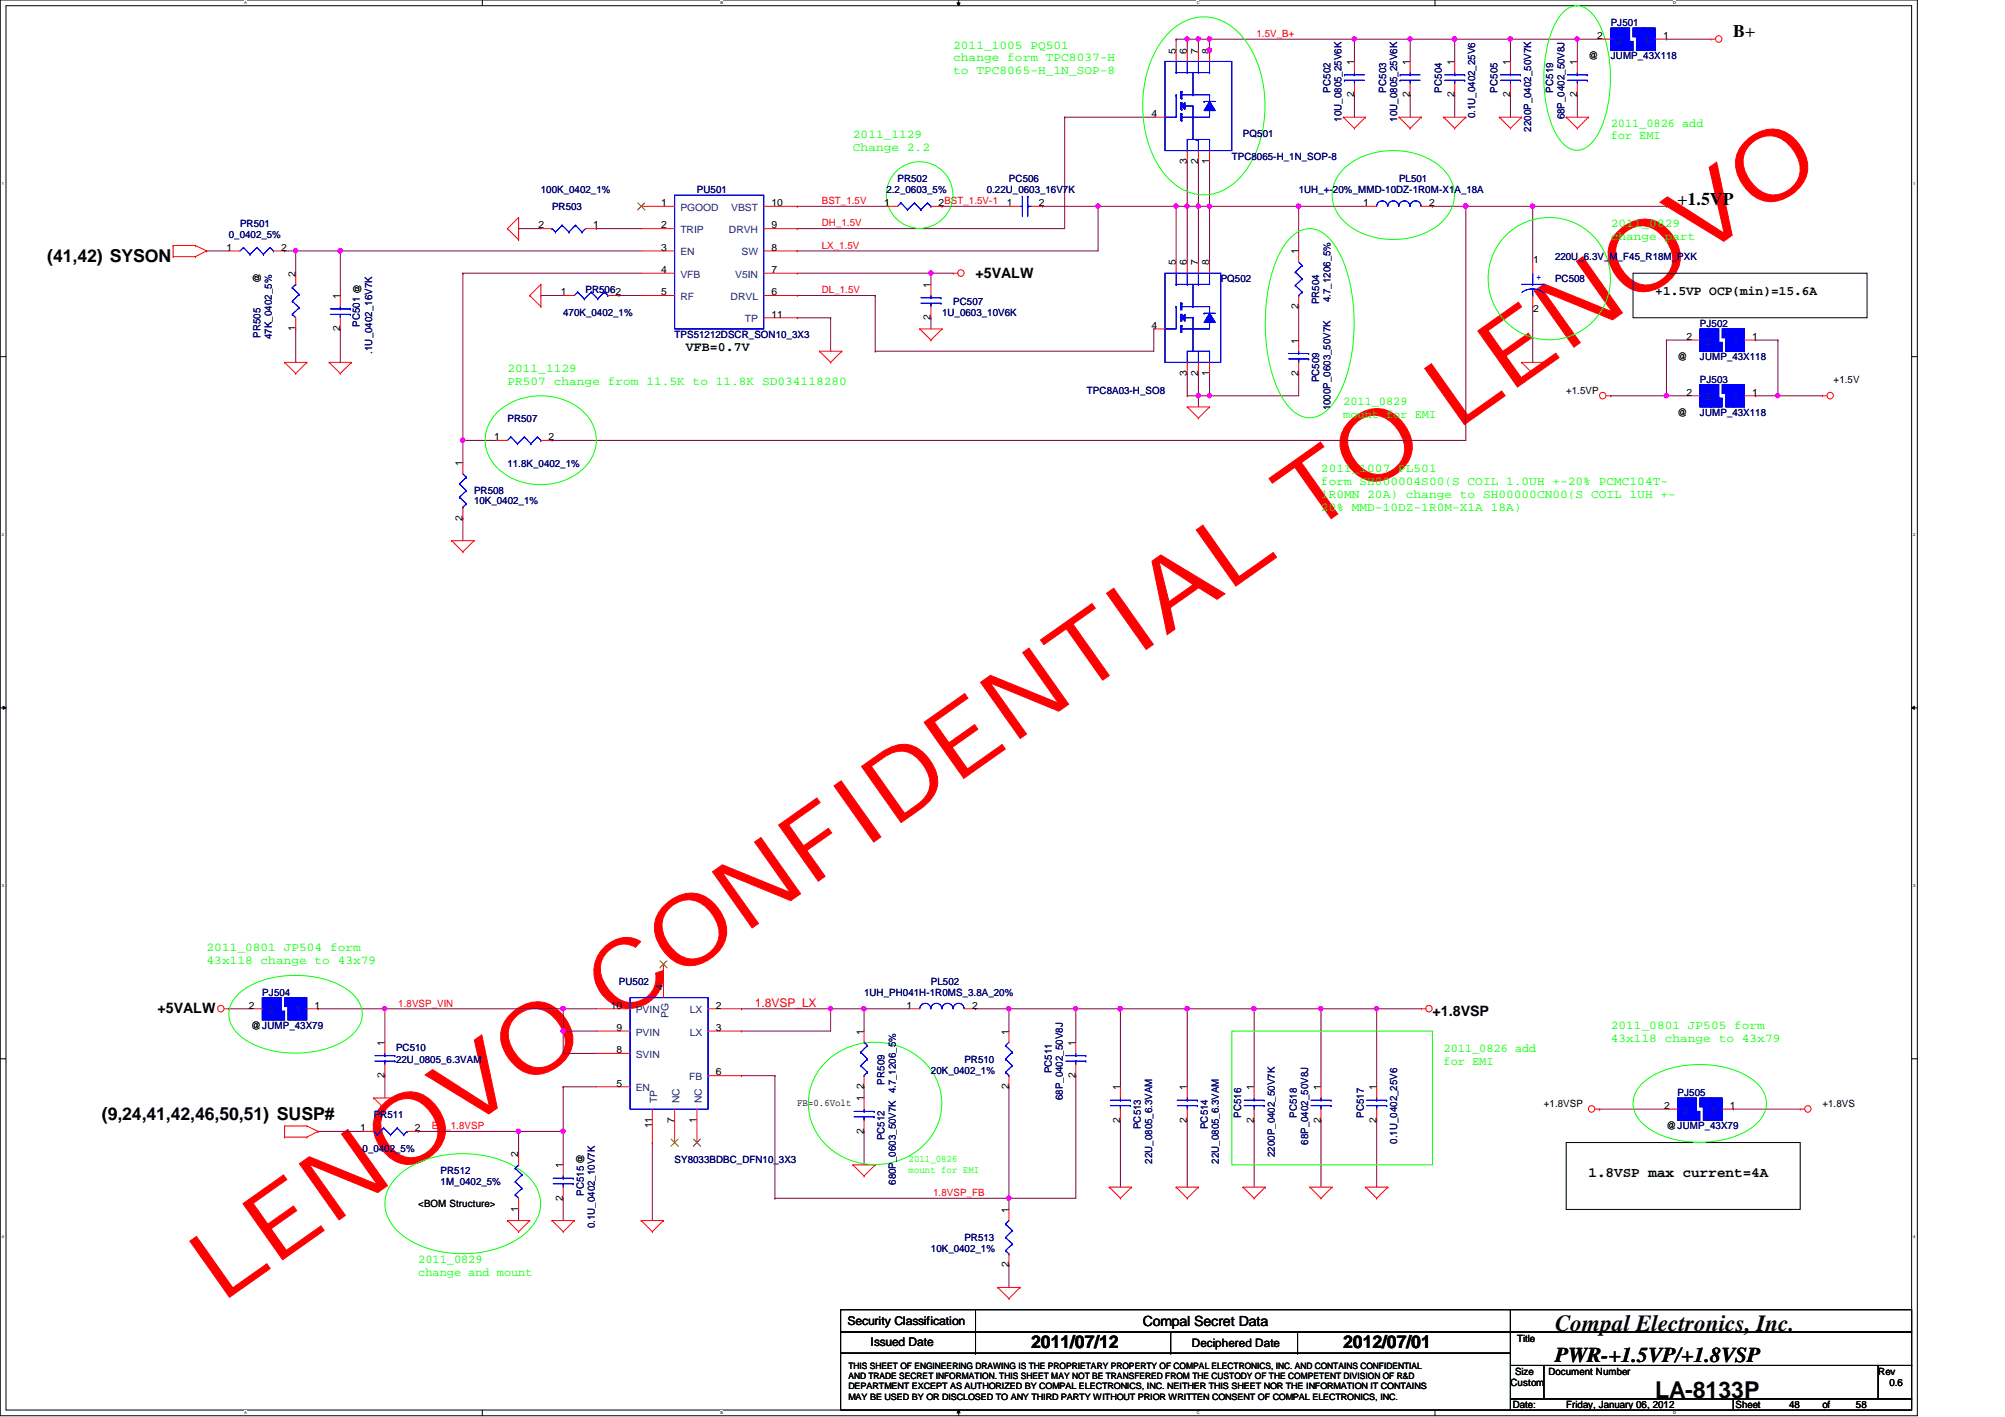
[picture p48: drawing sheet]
<svg xmlns="http://www.w3.org/2000/svg" width="297mm" height="210mm" viewBox="0 0 297 210" stroke-linecap="round" stroke-linejoin="round" font-family="sans-serif">
<defs><g id="words">
<text font-size="14.4" fill="#f00" x="32.7" y="193.1" transform="rotate(-35 32.7 193.1)">LENOVO CONFIDENTIAL TO LENOVO</text>
<g font-size="3.4">
<text x="230.4" y="197.1">Compal Electronics, Inc.</text>
<text x="245.2" y="207.1">LA-8133P</text>
</g>
<text font-size="3.1" x="230.4" y="201.8">PWR-+1.5VP/+1.8VSP</text>
<g font-size="2.6">
<text x="256.8" y="5.5">B+</text>
<text x="248.5" y="30.3">+1.5VP</text>
<text x="7" y="38.8">(41,42) SYSON</text>
<text x="15.1" y="165.9">(9,24,41,42,46,50,51) SUSP#</text>
<text x="152.8" y="199.7">2011/07/12</text>
<text x="199" y="199.7">2012/07/01</text>
</g>
<g font-size="2.1">
<text x="144.5" y="41.1">+5VALW</text>
<text x="23.3" y="150.1">+5VALW</text>
<text x="212.2" y="150.5">+1.8VSP</text>
<text x="235.3" y="174.3">1.8VSP max current=4A</text>
<text x="169.3" y="196.4">Compal Secret Data</text>
</g>
<g font-size="1.9">
<text x="245.2" y="43.7">+1.5VP OCP(min)=15.6A</text>
<text x="101.6" y="52">VFB=0.7V</text>
</g>
<g font-size="1.8" fill="#0f0">
<text x="141.2" y="7.2">2011_1005 PQ501</text>
<text x="141.2" y="9.1">change form TPC8037-H</text>
<text x="141.2" y="11">to TPC8065-H_1N_SOP-8</text>
<text x="126.4" y="20.4">2011_1129</text>
<text x="126.4" y="22.3">Change 2.2</text>
<text x="238.6" y="18.8">2011_0826 add</text>
<text x="238.6" y="20.7">for EMI</text>
<text x="238.6" y="33.6">2011_0829</text>
<text x="238.6" y="35.5">change part</text>
<text x="75.2" y="55.1">2011_1129</text>
<text x="75.2" y="57">PR507 change from 11.5K to 11.8K SD034118280</text>
<text x="199" y="60">2011_0829</text>
<text x="199" y="61.9">mount for EMI</text>
<text x="195.7" y="69.9">2011_1007 PL501</text>
<text x="195.7" y="71.8">form SH000004S00(S COIL 1.0UH +-20% PCMC104T-</text>
<text x="195.7" y="73.7">1R0MN 20A) change to SH00000CN00(S COIL 1UH +-</text>
<text x="195.7" y="75.6">20% MMD-10DZ-1R0M-X1A 18A)</text>
<text x="30.6" y="140.9">2011_0801 JP504 form</text>
<text x="30.6" y="142.8">43x118 change to 43x79</text>
<text x="213.9" y="155.8">2011_0826 add</text>
<text x="238.6" y="152.5">2011_0801 JP505 form</text>
<text x="238.6" y="154.4">43x118 change to 43x79</text>
<text x="213.9" y="157.7">for EMI</text>
<text x="62" y="187.2">2011_0829</text>
<text x="62" y="189.1">change and mount</text>
</g>
<text font-size="1.8" fill="#f00" x="111.8" y="149.1">1.8VSP_LX</text>
<g font-size="1.8">
<text x="125.6" y="196.3">Security Classification</text>
<text x="129" y="199.4">Issued Date</text>
</g>
<text font-size="1.7" x="176.6" y="199.6">Deciphered Date</text>
<g font-size="1.5" fill="#f00">
<text x="186.1" y="5.5">1.5V_B+</text>
<text x="121.7" y="33.5">DH_1.5V</text>
<text x="121.7" y="30.2">BST_1.5V</text>
<text x="121.7" y="36.8">LX_1.5V</text>
<text x="121.7" y="43.4">DL_1.5V</text>
<text x="59" y="149.1">1.8VSP_VIN</text>
<text x="64" y="167.3">EN_1.8VSP</text>
<text x="138.3" y="177.2">1.8VSP_FB</text>
</g>
<g font-size="1.5">
<text x="236.6" y="5.8">2</text>
<text x="246.4" y="5.8">1</text>
<text x="174.2" y="8" transform="rotate(-90 174.2 8)">5</text>
<text x="175.8" y="8" transform="rotate(-90 175.8 8)">6</text>
<text x="177.5" y="8" transform="rotate(-90 177.5 8)">7</text>
<text x="179.2" y="8" transform="rotate(-90 179.2 8)">8</text>
<text x="200.6" y="9.6" transform="rotate(-90 200.6 9.6)">1</text>
<text x="208.9" y="9.6" transform="rotate(-90 208.9 9.6)">1</text>
<text x="215.5" y="9.6" transform="rotate(-90 215.5 9.6)">1</text>
<text x="223.7" y="9.6" transform="rotate(-90 223.7 9.6)">1</text>
<text x="233.6" y="9.6" transform="rotate(-90 233.6 9.6)">1</text>
<text x="235.3" y="8.8">@</text>
<text x="170.6" y="17.3">4</text>
<text x="200.6" y="14.4" transform="rotate(-90 200.6 14.4)">2</text>
<text x="208.9" y="14.4" transform="rotate(-90 208.9 14.4)">2</text>
<text x="215.5" y="14.4" transform="rotate(-90 215.5 14.4)">2</text>
<text x="223.7" y="14.4" transform="rotate(-90 223.7 14.4)">2</text>
<text x="233.6" y="14.4" transform="rotate(-90 233.6 14.4)">2</text>
<text x="175.8" y="24.3" transform="rotate(-90 175.8 24.3)">3</text>
<text x="177.5" y="24.3" transform="rotate(-90 177.5 24.3)">2</text>
<text x="179.2" y="24.3" transform="rotate(-90 179.2 24.3)">1</text>
<text x="79.8" y="33.8">2</text>
<text x="87.9" y="33.8">1</text>
<text x="98" y="33.8">2</text>
<text x="98" y="30.5">1</text>
<text x="114.3" y="33.8">9</text>
<text x="114.3" y="30.5">10</text>
<text x="131" y="30.5">1</text>
<text x="139.1" y="30.5">2BST_1.5V-1</text>
<text x="149.1" y="30.5">1</text>
<text x="153.9" y="30.5">2</text>
<text x="202" y="30.5">1</text>
<text x="211.7" y="30.5">2</text>
<text x="33.6" y="37.1">1</text>
<text x="38.6" y="42" transform="rotate(-90 38.6 42)">@</text>
<text x="41.7" y="37.1">2</text>
<text x="43.8" y="41" transform="rotate(-90 43.8 41)">2</text>
<text x="98" y="37.1">3</text>
<text x="98" y="40.4">4</text>
<text x="114.3" y="40.4">7</text>
<text x="114.3" y="37.1">8</text>
<text x="174.2" y="39.3" transform="rotate(-90 174.2 39.3)">5</text>
<text x="175.8" y="39.3" transform="rotate(-90 175.8 39.3)">6</text>
<text x="177.5" y="39.3" transform="rotate(-90 177.5 39.3)">7</text>
<text x="179.2" y="39.3" transform="rotate(-90 179.2 39.3)">8</text>
<text x="192.4" y="37.7" transform="rotate(-90 192.4 37.7)">1</text>
<text x="227.1" y="39">1</text>
<text x="50.4" y="44.3" transform="rotate(-90 50.4 44.3)">1</text>
<text x="83.1" y="43.7">1</text>
<text x="98" y="43.7">5</text>
<text x="114.3" y="43.7">6</text>
<text x="114.3" y="47">11</text>
<text x="137.9" y="47.4" transform="rotate(-90 137.9 47.4)">2</text>
<text x="137.9" y="42.6" transform="rotate(-90 137.9 42.6)">1</text>
<text x="192.4" y="45.8" transform="rotate(-90 192.4 45.8)">2</text>
<text x="227.1" y="46.3">2</text>
<text x="43.8" y="49.1" transform="rotate(-90 43.8 49.1)">1</text>
<text x="50.4" y="49.1" transform="rotate(-90 50.4 49.1)">2</text>
<text x="170.6" y="48.7">4</text>
<text x="192.4" y="50.9" transform="rotate(-90 192.4 50.9)">1</text>
<text x="248.5" y="53.4">@</text>
<text x="249.8" y="50.3">2</text>
<text x="259.6" y="50.3">1</text>
<text x="175.8" y="55.7" transform="rotate(-90 175.8 55.7)">3</text>
<text x="177.5" y="55.7" transform="rotate(-90 177.5 55.7)">2</text>
<text x="179.2" y="55.7" transform="rotate(-90 179.2 55.7)">1</text>
<text x="192.4" y="55.7" transform="rotate(-90 192.4 55.7)">2</text>
<text x="232" y="58.3">+1.5VP</text>
<text x="249.8" y="58.6">2</text>
<text x="259.6" y="58.6">1</text>
<text x="271.6" y="56.7">+1.5V</text>
<text x="73.2" y="65.2">1</text>
<text x="81.3" y="65.2">2</text>
<text x="248.5" y="61.6">@</text>
<text x="68.5" y="69" transform="rotate(-90 68.5 69)">1</text>
<text x="68.5" y="77.1" transform="rotate(-90 68.5 77.1)">2</text>
<text x="36.9" y="149.4">2</text>
<text x="46.6" y="149.4">1</text>
<text x="90.5" y="149.4">10</text>
<text x="98.3" y="146.6" transform="rotate(-90 98.3 146.6)">4</text>
<text x="106" y="149.4">2</text>
<text x="134.3" y="149.4">1</text>
<text x="144" y="149.4">2</text>
<text x="37.2" y="152.4">@JUMP_43X79</text>
<text x="57" y="154.9" transform="rotate(-90 57 154.9)">1</text>
<text x="91.4" y="156">8</text>
<text x="91.4" y="152.7">9</text>
<text x="106" y="152.7">3</text>
<text x="128" y="153.2" transform="rotate(-90 128 153.2)">1</text>
<text x="149.4" y="153.2" transform="rotate(-90 149.4 153.2)">1</text>
<text x="159.3" y="154.9" transform="rotate(-90 159.3 154.9)">1</text>
<text x="57" y="159.7" transform="rotate(-90 57 159.7)">2</text>
<text x="91.4" y="161">5</text>
<text x="106" y="159.3">6</text>
<text x="128" y="161.3" transform="rotate(-90 128 161.3)">2</text>
<text x="149.4" y="161.3" transform="rotate(-90 149.4 161.3)">2</text>
<text x="159.3" y="159.7" transform="rotate(-90 159.3 159.7)">2</text>
<text x="165.9" y="161.5" transform="rotate(-90 165.9 161.5)">1</text>
<text x="175.8" y="161.5" transform="rotate(-90 175.8 161.5)">1</text>
<text x="185.8" y="161.5" transform="rotate(-90 185.8 161.5)">1</text>
<text x="195.7" y="161.5" transform="rotate(-90 195.7 161.5)">1</text>
<text x="203.9" y="161.5" transform="rotate(-90 203.9 161.5)">1</text>
<text x="53.4" y="167.6">1</text>
<text x="61.5" y="167.6">2</text>
<text x="96.6" y="167.1" transform="rotate(-90 96.6 167.1)">11</text>
<text x="99.9" y="166.3" transform="rotate(-90 99.9 166.3)">7</text>
<text x="103.2" y="166.3" transform="rotate(-90 103.2 166.3)">1</text>
<text x="118.1" y="163.9">FB=0.6Volt</text>
<text x="128" y="167.9" transform="rotate(-90 128 167.9)">2</text>
<text x="128" y="163.2" transform="rotate(-90 128 163.2)">1</text>
<text x="165.9" y="166.3" transform="rotate(-90 165.9 166.3)">2</text>
<text x="175.8" y="166.3" transform="rotate(-90 175.8 166.3)">2</text>
<text x="185.8" y="166.3" transform="rotate(-90 185.8 166.3)">2</text>
<text x="195.7" y="166.3" transform="rotate(-90 195.7 166.3)">2</text>
<text x="203.9" y="166.3" transform="rotate(-90 203.9 166.3)">2</text>
<text x="228.7" y="164">+1.8VSP</text>
<text x="246.5" y="164.3">2</text>
<text x="246.9" y="167.3">@JUMP_43X79</text>
<text x="256.3" y="164.3">1</text>
<text x="270" y="164">+1.8VS</text>
<text x="76.8" y="171.4" transform="rotate(-90 76.8 171.4)">2</text>
<text x="83.4" y="173.1" transform="rotate(-90 83.4 173.1)">1</text>
<text x="62" y="178.9">&lt;BOM Structure&gt;</text>
<text x="76.8" y="179.5" transform="rotate(-90 76.8 179.5)">1</text>
<text x="83.4" y="177.8" transform="rotate(-90 83.4 177.8)">2</text>
<text x="149.4" y="179.7" transform="rotate(-90 149.4 179.7)">1</text>
<text x="149.4" y="187.7" transform="rotate(-90 149.4 187.7)">2</text>
<text x="224.4" y="203.6">Size</text>
<text x="224.7" y="198.8">Title</text>
<text x="229.4" y="203.6">Document Number</text>
<text x="278.3" y="203.6">Rev</text>
<text x="223.8" y="205.3">Custom</text>
<text x="224.1" y="208.6">Date:</text>
<text x="232" y="208.6">Friday, January 06, 2012</text>
<text x="257.1" y="208.6">Sheet</text>
<text x="265" y="208.6">48</text>
<text x="270" y="208.6">of</text>
<text x="275" y="208.6">58</text>
<text x="279.9" y="205.3">0.6</text>
</g>
<g font-size="1.5" fill="#000080">
<text x="238.6" y="3.9">PJ501</text>
<text x="238.6" y="8.8">JUMP_43X118</text>
<text x="197.1" y="13.7" transform="rotate(-90 197.1 13.7)">PC502</text>
<text x="205.4" y="13.7" transform="rotate(-90 205.4 13.7)">PC503</text>
<text x="213.6" y="13.7" transform="rotate(-90 213.6 13.7)">PC504</text>
<text x="218.6" y="17.5" transform="rotate(-90 218.6 17.5)">0.1U_0402_25V6</text>
<text x="221.9" y="13.7" transform="rotate(-90 221.9 13.7)">PC505</text>
<text x="230.1" y="13.7" transform="rotate(-90 230.1 13.7)">PC519</text>
<text x="231.8" y="17.7" transform="rotate(-90 231.8 17.7)">68P_0402_50V8J</text>
<text x="182.5" y="23.7">TPC8065-H_1N_SOP-8</text>
<text x="184.1" y="20.4">PQ501</text>
<text x="198.8" y="18" transform="rotate(-90 198.8 18)">10U_0805_25V6K</text>
<text x="207" y="18" transform="rotate(-90 207 18)">10U_0805_25V6K</text>
<text x="226.8" y="19.5" transform="rotate(-90 226.8 19.5)">2200P_0402_50V7K</text>
<text x="80.1" y="28.6">100K_0402_1%</text>
<text x="103.2" y="28.6">PU501</text>
<text x="131.3" y="28.6">2.2_0603_5%</text>
<text x="133" y="27">PR502</text>
<text x="146.2" y="28.6">0.22U_0603_16V7K</text>
<text x="149.5" y="27">PC506</text>
<text x="192.4" y="28.6">1UH_+-20%_MMD-10DZ-1R0M-X1A_18A</text>
<text x="207.3" y="27">PL501</text>
<text x="33.9" y="35.2">0_0402_5%</text>
<text x="35.6" y="33.6">PR501</text>
<text x="81.8" y="31.1">PR503</text>
<text x="180.8" y="41.8">PQ502</text>
<text x="230.4" y="41.8">PC508</text>
<text x="230.4" y="38.5">220U_6.3V_M_F45_R18M_PXK</text>
<text x="83.4" y="46.8">470K_0402_1%</text>
<text x="86.7" y="43.5">PR5062</text>
<text x="139.6" y="46.8">1U_0603_10V6K</text>
<text x="141.2" y="45.1">PC507</text>
<text x="195.4" y="45.1" transform="rotate(-90 195.4 45.1)">PR504</text>
<text x="197.1" y="44.7" transform="rotate(-90 197.1 44.7)">4.7_1206_5%</text>
<text x="38.6" y="50" transform="rotate(-90 38.6 50)">PR505</text>
<text x="40.3" y="50.2" transform="rotate(-90 40.3 50.2)">47K_0402_5%</text>
<text x="53.3" y="48.4" transform="rotate(-90 53.3 48.4)">PC501 @</text>
<text x="55.1" y="52.4" transform="rotate(-90 55.1 52.4)">.1U_0402_16V7K</text>
<text x="99.9" y="50.1">TPS51212DSCR_SON10_3X3</text>
<text x="251.8" y="48.4">PJ502</text>
<text x="251.8" y="53.4">JUMP_43X118</text>
<text x="161" y="58.3">TPC8A03-H_SO8</text>
<text x="195.4" y="56.6" transform="rotate(-90 195.4 56.6)">PC509</text>
<text x="251.8" y="56.7">PJ503</text>
<text x="75.2" y="62.5">PR507</text>
<text x="197.1" y="60.8" transform="rotate(-90 197.1 60.8)">1000P_0603_50V7K</text>
<text x="251.8" y="61.6">JUMP_43X118</text>
<text x="75.2" y="69.2">11.8K_0402_1%</text>
<text x="70.2" y="73.2">PR508</text>
<text x="70.2" y="74.7">10K_0402_1%</text>
<text x="38.9" y="147.5">PJ504</text>
<text x="91.7" y="145.8">PU502</text>
<text x="128" y="147.5">1UH_PH041H-1R0MS_3.8A_20%</text>
<text x="137.9" y="145.8">PL502</text>
<text x="58.7" y="155.7">PC510</text>
<text x="58.7" y="157.4">22U_0805_6.3VAM</text>
<text x="131.1" y="160.7" transform="rotate(-90 131.1 160.7)">PR509</text>
<text x="137.9" y="159">20K_0402_1%</text>
<text x="142.9" y="157.4">PR510</text>
<text x="155.8" y="159" transform="rotate(-90 155.8 159)">PC511</text>
<text x="55.4" y="165.7">PR511</text>
<text x="157.5" y="163" transform="rotate(-90 157.5 163)">68P_0402_50V8J</text>
<text x="169" y="167.3" transform="rotate(-90 169 167.3)">PC513</text>
<text x="178.9" y="167.3" transform="rotate(-90 178.9 167.3)">PC514</text>
<text x="183.9" y="165.6" transform="rotate(-90 183.9 165.6)">PC516</text>
<text x="192.1" y="165.6" transform="rotate(-90 192.1 165.6)">PC518</text>
<text x="202.1" y="165.6" transform="rotate(-90 202.1 165.6)">PC517</text>
<text x="248.5" y="162.3">PJ505</text>
<text x="53.7" y="170.6">0_0402_5%</text>
<text x="65.3" y="173.9">PR512</text>
<text x="99.9" y="172.3">SY8033BDBC_DFN10_3X3</text>
<text x="131.1" y="168.9" transform="rotate(-90 131.1 168.9)">PC512</text>
<text x="170.7" y="172.4" transform="rotate(-90 170.7 172.4)">22U_0805_6.3VAM</text>
<text x="180.6" y="172.4" transform="rotate(-90 180.6 172.4)">22U_0805_6.3VAM</text>
<text x="188.8" y="171.4" transform="rotate(-90 188.8 171.4)">2200P_0402_50V7K</text>
<text x="193.8" y="169.6" transform="rotate(-90 193.8 169.6)">68P_0402_50V8J</text>
<text x="207" y="169.4" transform="rotate(-90 207 169.4)">0.1U_0402_25V6</text>
<text x="65.3" y="175.6">1M_0402_5%</text>
<text x="86.5" y="177.2" transform="rotate(-90 86.5 177.2)">PC515 @</text>
<text x="132.7" y="175.5" transform="rotate(-90 132.7 175.5)">680P_0603_50V7K 4.7_1206_5%</text>
<text x="88.1" y="181.9" transform="rotate(-90 88.1 181.9)">0.1U_0402_10V7K</text>
<text x="137.9" y="185.5">10K_0402_1%</text>
<text x="142.9" y="183.8">PR513</text>
</g>
<g font-size="1.5" fill="#004080">
<text x="239.5" y="6.5">2</text>
<text x="243.5" y="6.5">1</text>
<text x="100.8" y="34.5">TRIP</text>
<text x="100.8" y="31.2">PGOOD</text>
<text x="108" y="34.5">DRVH</text>
<text x="108.3" y="31.2">VBST</text>
<text x="100.8" y="37.8">EN</text>
<text x="100.8" y="41.1">VFB</text>
<text x="108.9" y="41.1">V5IN</text>
<text x="109.9" y="37.8">SW</text>
<text x="100.8" y="44.4">RF</text>
<text x="108.2" y="44.4">DRVL</text>
<text x="110.4" y="47.8">TP</text>
<text x="252.7" y="51.1">2</text>
<text x="256.7" y="51.1">1</text>
<text x="252.7" y="59.3">2</text>
<text x="256.7" y="59.3">1</text>
<text x="39.7" y="150.1">2</text>
<text x="43.8" y="150.1">1</text>
<text x="94.2" y="150.1">PVIN</text>
<text x="94.2" y="153.4">PVIN</text>
<text x="99" y="150.8" transform="rotate(-90 99 150.8)">PG</text>
<text x="102.2" y="153.4">LX</text>
<text x="102.2" y="150.1">LX</text>
<text x="94.2" y="161.7">EN</text>
<text x="94.2" y="156.7">SVIN</text>
<text x="102.1" y="160">FB</text>
<text x="97.4" y="163.4" transform="rotate(-90 97.4 163.4)">TP</text>
<text x="100.7" y="163.4" transform="rotate(-90 100.7 163.4)">NC</text>
<text x="104" y="163.4" transform="rotate(-90 104 163.4)">NC</text>
<text x="249.4" y="165">2</text>
<text x="253.4" y="165">1</text>
</g>
<text font-size="1.5" fill="#00f" x="227.6" y="41.5">+</text>
<g font-size="1.5" fill="#0f0">
<text x="134.6" y="172.1">2011_0826</text>
<text x="134.6" y="173.8">mount for EMI</text>
</g>
<g font-size="1.3">
<text x="125.7" y="202.8">THIS SHEET OF ENGINEERING DRAWING IS THE PROPRIETARY PROPERTY OF COMPAL ELECTRONICS, INC. AND CONTAINS CONFIDENTIAL</text>
<text x="125.7" y="204.3">AND TRADE SECRET INFORMATION. THIS SHEET MAY NOT BE TRANSFERED FROM THE CUSTODY OF THE COMPETENT DIVISION OF R&amp;D</text>
<text x="125.7" y="205.8">DEPARTMENT EXCEPT AS AUTHORIZED BY COMPAL ELECTRONICS, INC. NEITHER THIS SHEET NOR THE INFORMATION IT CONTAINS</text>
<text x="125.7" y="207.3">MAY BE USED BY OR DISCLOSED TO ANY THIRD PARTY WITHOUT PRIOR WRITTEN CONSENT OF COMPAL ELECTRONICS, INC.</text>
</g>
<g font-size=".6">
<text x="36.1" y=".6">A</text>
<text x="106.7" y=".6">B</text>
<text x="177.3" y=".6">C</text>
<text x="247.9" y=".6">D</text>
<text x=".3" y="27.4">1</text>
<text x="283.4" y="27.4">1</text>
<text x=".3" y="79.4">2</text>
<text x="283.4" y="79.4">2</text>
<text x=".3" y="131.4">3</text>
<text x="283.4" y="131.4">3</text>
<text x=".3" y="183.4">4</text>
<text x="283.4" y="183.4">4</text>
<text x="36.1" y="209.5">A</text>
<text x="106.7" y="209.5">B</text>
<text x="177.3" y="209.5">C</text>
<text x="247.9" y="209.5">D</text>
</g>
</g></defs>
<path d="M0 0h284.1v209.7h-284.1zM.9 .8h282.3v208.1h-282.3z" fill="none" stroke="#000" stroke-width=".15"/>
<g fill="#fff">
<path d="M36.1 .1h.4v.7h-.4z"/>
<path d="M36.1 209h.4v.6h-.4z"/>
</g>
<path d="M71.5 0v.8M71.5 208.9v.8" fill="none" stroke="#000" stroke-width=".15"/>
<g fill="#fff">
<path d="M106.7 .1h.4v.7h-.4z"/>
<path d="M106.7 209h.4v.6h-.4z"/>
</g>
<path d="M141.8 .4h.4l-.2 .4zM142 0v.8M142 208.9l.2 .4h-.4zM142 208.9v.8" fill="none" stroke="#000" stroke-width=".15"/>
<path d="M141.8 .4h.4l-.2 .4zM142 208.9l.2 .4h-.4z" fill="#000"/>
<g fill="#fff">
<path d="M177.3 .1h.4v.7h-.4z"/>
<path d="M177.3 209h.4v.6h-.4z"/>
</g>
<path d="M212.6 0v.8M212.6 208.9v.8" fill="none" stroke="#000" stroke-width=".15"/>
<g fill="#fff">
<path d="M247.9 .1h.3v.7h-.3z"/>
<path d="M247.9 209h.3v.6h-.3z"/>
<path d="M.3 26.8h.2v.7h-.2z"/>
<path d="M283.4 26.8h.3v.7h-.3z"/>
<path d="M.3 78.8h.2v.7h-.2z"/>
<path d="M283.4 78.8h.3v.7h-.3z"/>
</g>
<path d="M0 52.8h.9M283.2 52.8h.9" fill="none" stroke="#000" stroke-width=".15"/>
<g fill="#fff">
<path d="M.3 130.9h.2v.6h-.2z"/>
<path d="M283.4 130.9h.3v.6h-.3z"/>
</g>
<path d="M0 104.9h.9M.5 104.6l.4 .3-.4 .2zM283.2 104.9l.4-.3v.5zM283.2 104.9h.9" fill="none" stroke="#000" stroke-width=".15"/>
<path d="M.5 104.6l.4 .3-.4 .2zM283.2 104.9l.4-.3v.5z" fill="#000"/>
<g fill="#fff">
<path d="M.3 182.8h.2v.7h-.2z"/>
<path d="M283.4 182.8h.3v.7h-.3z"/>
</g>
<path d="M0 156.8h.9M283.2 156.8h.9" fill="none" stroke="#000" stroke-width=".15"/>
<path d="M177.5 58.6h.1M177.5 58.6v1.7" fill="none" stroke="#800040" stroke-width=".15"/>
<circle cx="177.5" cy="58.6" r=".32" fill="#f0f"/>
<circle cx="177.5" cy="58.6" r=".32" fill="none" stroke="#f0f" stroke-width=".15"/>
<path d="M157.7 17.4h.1M157.7 17.4h13.2M175.9 5.8h.1M175.9 5.8v1.7M200.7 5.8h.1M200.7 5.8h8.2M175.9 58.6h.1M175.9 55.3h.1M175.9 58.6h3.3M175.9 55.3v3.3M177.5 58.6h.1" fill="none" stroke="#800040" stroke-width=".15"/>
<circle cx="208.9" cy="5.8" r=".32" fill="#f0f"/>
<circle cx="208.9" cy="5.8" r=".32" fill="none" stroke="#f0f" stroke-width=".15"/>
<circle cx="200.6" cy="5.8" r=".32" fill="#f0f"/>
<circle cx="200.6" cy="5.8" r=".32" fill="none" stroke="#f0f" stroke-width=".15"/>
<path d="M175.9 30.6h.1M175.9 30.6h1.6" fill="none" stroke="#800040" stroke-width=".15"/>
<circle cx="175.9" cy="30.5" r=".32" fill="#f0f"/>
<circle cx="175.9" cy="30.5" r=".32" fill="none" stroke="#f0f" stroke-width=".15"/>
<g fill="none" stroke="#800040" stroke-width=".15">
<path d="M157.7 17.4h.1M157.7 17.4v16.5h-39.6M208.9 5.8h.1M208.9 14.1h.1M208.9 5.8v3.3M208.9 14.1v3.3M30.6 37.2h.1M30.6 37.2h3.3M50.4 37.2h.1M50.4 37.2v6.6M118.1 37.2h.1M118.1 33.9h.1"/>
<path d="M139.6 30.6h.1M139.6 30.6h9.9M154.4 30.6h.1M154.4 30.6h8.3M162.7 30.6h.1M162.7 30.6v6.6h-44.6M192.4 30.6h.1M192.4 30.6h9.9M227.1 30.6h.1M227.1 30.6v8.2M68.6 40.5h.1M68.6 40.5h26.4"/>
<path d="M227.1 45.4h.1M227.1 45.4v8.3M68.6 65.2h.1M68.6 65.2v3.3"/>
</g>
<circle cx="192.4" cy="30.5" r=".32" fill="#f0f"/>
<circle cx="192.4" cy="30.5" r=".32" fill="none" stroke="#f0f" stroke-width=".15"/>
<path d="M212.2 30.6h.1M212.2 30.6h5M227.1 30.6h.1M227.1 30.6h19.8" fill="none" stroke="#800040" stroke-width=".15"/>
<circle cx="227" cy="30.5" r=".32" fill="#f0f"/>
<circle cx="227" cy="30.5" r=".32" fill="none" stroke="#f0f" stroke-width=".15"/>
<path d="M217.2 30.6h.1M217.2 30.6v34.6" fill="none" stroke="#800040" stroke-width=".15"/>
<circle cx="217.1" cy="30.5" r=".32" fill="#f0f"/>
<circle cx="217.1" cy="30.5" r=".32" fill="none" stroke="#f0f" stroke-width=".15"/>
<path d="M43.8 37.2h.1M43.8 37.2h6.6M76.8 33.9h.1M76.8 33.9h3.3M162.7 30.6h.1M162.7 30.6h11.5M50.4 48.7h.1M50.4 48.7v5" fill="none" stroke="#800040" stroke-width=".15"/>
<circle cx="174.2" cy="30.5" r=".32" fill="#f0f"/>
<circle cx="174.2" cy="30.5" r=".32" fill="none" stroke="#f0f" stroke-width=".15"/>
<circle cx="162.7" cy="30.5" r=".32" fill="#f0f"/>
<circle cx="162.7" cy="30.5" r=".32" fill="none" stroke="#f0f" stroke-width=".15"/>
<path d="M177.5 30.6h.1M177.5 30.6h1.7" fill="none" stroke="#800040" stroke-width=".15"/>
<circle cx="177.5" cy="30.5" r=".32" fill="#f0f"/>
<circle cx="177.5" cy="30.5" r=".32" fill="none" stroke="#f0f" stroke-width=".15"/>
<path d="M179.2 30.6h.1M179.2 30.6h13.2M192.4 30.6h.1M192.4 30.6v6.6" fill="none" stroke="#800040" stroke-width=".15"/>
<circle cx="179.2" cy="30.5" r=".32" fill="#f0f"/>
<circle cx="179.2" cy="30.5" r=".32" fill="none" stroke="#f0f" stroke-width=".15"/>
<path d="M179.2 58.6h.1M192.4 45.4h.1M192.4 55.3h.1M192.4 45.4v5M192.4 55.3v3.3h-13.2" fill="none" stroke="#800040" stroke-width=".15"/>
<circle cx="179.2" cy="58.6" r=".32" fill="#f0f"/>
<circle cx="179.2" cy="58.6" r=".32" fill="none" stroke="#f0f" stroke-width=".15"/>
<g fill="none" stroke="#800040" stroke-width=".15">
<path d="M175.9 24h.1M175.9 30.6h.1M175.9 24v14.8M68.6 76.8h.1M68.6 76.8v3.3M81.8 65.2h.1M81.8 65.2h135.4M57 159.3h.1M57 149.4h.1M57 149.4v5M57 159.3v3.3M83.4 156h.1"/>
<path d="M83.4 156h5M109.9 159.3h.1M109.9 159.3h4.9M114.8 159.3h.1M114.8 159.3v18.2"/>
</g>
<circle cx="57" cy="149.4" r=".32" fill="#f0f"/>
<circle cx="57" cy="149.4" r=".32" fill="none" stroke="#f0f" stroke-width=".15"/>
<path d="M47.1 149.4h.1M47.1 149.4h36.3M57 149.4h.1M144.5 149.4h.1M144.5 149.4h5M114.8 177.5h.1M114.8 177.5h34.7M149.5 177.5h.1M149.5 177.5v1.7" fill="none" stroke="#800040" stroke-width=".15"/>
<circle cx="149.5" cy="177.5" r=".32" fill="#f0f"/>
<circle cx="149.5" cy="177.5" r=".32" fill="none" stroke="#f0f" stroke-width=".15"/>
<path d="M149.5 149.4h.1M149.5 149.4h9.9M159.4 149.4h.1M159.4 149.4v5" fill="none" stroke="#800040" stroke-width=".15"/>
<circle cx="149.5" cy="149.4" r=".32" fill="#f0f"/>
<circle cx="149.5" cy="149.4" r=".32" fill="none" stroke="#f0f" stroke-width=".15"/>
<path d="M159.4 159.3h.1M159.4 149.4h.1M159.4 159.3v18.2h-9.9M159.4 149.4h6.6M149.5 177.5h.1" fill="none" stroke="#800040" stroke-width=".15"/>
<circle cx="166" cy="149.4" r=".32" fill="#f0f"/>
<circle cx="166" cy="149.4" r=".32" fill="none" stroke="#f0f" stroke-width=".15"/>
<circle cx="159.4" cy="149.4" r=".32" fill="#f0f"/>
<circle cx="159.4" cy="149.4" r=".32" fill="none" stroke="#f0f" stroke-width=".15"/>
<path d="M83.4 149.4h.1M83.4 152.7h.1M83.4 149.4v6.6M83.4 152.7h5" fill="none" stroke="#800040" stroke-width=".15"/>
<circle cx="83.4" cy="152.7" r=".32" fill="#f0f"/>
<circle cx="83.4" cy="152.7" r=".32" fill="none" stroke="#f0f" stroke-width=".15"/>
<path d="M109.9 149.4h.1M109.9 152.7h.1M109.9 149.4h13.2M123.1 149.4h.1M123.1 149.4v3.3h-13.2" fill="none" stroke="#800040" stroke-width=".15"/>
<circle cx="123" cy="149.4" r=".32" fill="#f0f"/>
<circle cx="123" cy="149.4" r=".32" fill="none" stroke="#f0f" stroke-width=".15"/>
<path d="M128 149.4h.1M128 149.4h6.6" fill="none" stroke="#800040" stroke-width=".15"/>
<circle cx="128" cy="149.4" r=".32" fill="#f0f"/>
<circle cx="128" cy="149.4" r=".32" fill="none" stroke="#f0f" stroke-width=".15"/>
<path d="M149.5 149.4h.1M149.5 149.4v3.3M166 149.4h.1M166 149.4v11.6M166 165.9h.1M166 165.9v10M149.5 187.4h.1M149.5 187.4v3.3" fill="none" stroke="#800040" stroke-width=".15"/>
<circle cx="166" cy="149.4" r=".32" fill="#f0f"/>
<circle cx="166" cy="149.4" r=".32" fill="none" stroke="#f0f" stroke-width=".15"/>
<path d="M166 149.4h.1M166 149.4h9.9M175.9 149.4h.1M175.9 149.4v11.6M175.9 165.9h.1M175.9 165.9v10" fill="none" stroke="#800040" stroke-width=".15"/>
<circle cx="175.9" cy="149.4" r=".32" fill="#f0f"/>
<circle cx="175.9" cy="149.4" r=".32" fill="none" stroke="#f0f" stroke-width=".15"/>
<path d="M76.8 167.6h.1M76.8 167.6h6.6" fill="none" stroke="#800040" stroke-width=".15"/>
<circle cx="83.4" cy="167.6" r=".32" fill="#f0f"/>
<circle cx="83.4" cy="167.6" r=".32" fill="none" stroke="#f0f" stroke-width=".15"/>
<path d="M83.4 149.4h.1M83.4 149.4h5M47.1 167.6h.1M47.1 167.6h6.6M83.4 161h.1M83.4 177.5h.1M83.4 167.6h.1M83.4 161v11.6M83.4 177.5v3.3M83.4 161h5" fill="none" stroke="#800040" stroke-width=".15"/>
<circle cx="83.4" cy="149.4" r=".32" fill="#f0f"/>
<circle cx="83.4" cy="149.4" r=".32" fill="none" stroke="#f0f" stroke-width=".15"/>
<g fill="none" stroke="#800040" stroke-width=".15">
<path d="M33.9 149.4h.1M33.9 149.4h3.3M123.1 149.4h.1M123.1 149.4h4.9M128 149.4h.1M128 149.4v3.3M76.8 167.6h.1M76.8 167.6v3.3M96.6 169.2h.1M96.6 169.2v11.6M128 167.6h.1M128 161h.1"/>
<path d="M128 161v1.6M128 167.6v5M149.5 161h.1M149.5 161v16.5"/>
</g>
<circle cx="76.8" cy="167.6" r=".32" fill="#f0f"/>
<circle cx="76.8" cy="167.6" r=".32" fill="none" stroke="#f0f" stroke-width=".15"/>
<path d="M200.7 14.1h.1M200.7 5.8h.1M200.7 5.8v3.3M200.7 14.1v3.3M43.8 37.2h.1M43.8 37.2v3.3M204 149.4h.1M204 149.4h6.6M62 167.6h.1M62 167.6h14.8M76.8 179.2h.1M76.8 179.2v1.6" fill="none" stroke="#800040" stroke-width=".15"/>
<circle cx="43.8" cy="37.1" r=".32" fill="#f0f"/>
<circle cx="43.8" cy="37.1" r=".32" fill="none" stroke="#f0f" stroke-width=".15"/>
<path d="M233.7 5.8h.1M233.7 5.8h3.3M42.2 37.2h.1M42.2 37.2h1.6M43.8 48.7h.1M43.8 48.7v5" fill="none" stroke="#800040" stroke-width=".15"/>
<circle cx="233.7" cy="5.8" r=".32" fill="#f0f"/>
<circle cx="233.7" cy="5.8" r=".32" fill="none" stroke="#f0f" stroke-width=".15"/>
<path d="M238.6 58.6h.1M238.6 58.6h11.6M246.9 50.4h.1M246.9 58.6h.1M246.9 50.4h3.3M246.9 50.4v8.2M260.1 50.4h.1M260.1 58.6h.1M260.1 50.4h3.3M263.4 50.4h.1M263.4 50.4v8.2h-3.3" fill="none" stroke="#800040" stroke-width=".15"/>
<circle cx="246.9" cy="58.6" r=".32" fill="#f0f"/>
<circle cx="246.9" cy="58.6" r=".32" fill="none" stroke="#f0f" stroke-width=".15"/>
<path d="M263.4 58.6h.1M263.4 58.6h6.6" fill="none" stroke="#800040" stroke-width=".15"/>
<circle cx="263.4" cy="58.6" r=".32" fill="#f0f"/>
<circle cx="263.4" cy="58.6" r=".32" fill="none" stroke="#f0f" stroke-width=".15"/>
<g fill="none" stroke="#800040" stroke-width=".15">
<path d="M179.2 5.8h.1M179.2 5.8h21.5M177.5 24h.1M177.5 24v6.6M179.2 24h.1M179.2 24v6.6M177.5 55.3h.1M177.5 55.3v3.3M179.2 55.3h.1M179.2 55.3v3.3M237 164.3h.1M237 164.3h9.9"/>
<path d="M256.8 164.3h.1M256.8 164.3h9.9"/>
</g>
<circle cx="179.2" cy="5.8" r=".32" fill="#f0f"/>
<circle cx="179.2" cy="5.8" r=".32" fill="none" stroke="#f0f" stroke-width=".15"/>
<path d="M118.1 30.6h.1M118.1 30.6h13.2M137.9 40.5h.1M137.9 40.5h3.3" fill="none" stroke="#800040" stroke-width=".15"/>
<circle cx="137.9" cy="40.4" r=".32" fill="#f0f"/>
<circle cx="137.9" cy="40.4" r=".32" fill="none" stroke="#f0f" stroke-width=".15"/>
<g fill="none" stroke="#800040" stroke-width=".15">
<path d="M50.4 37.2h.1M50.4 37.2h44.6M80.1 43.8h.1M80.1 43.8h3.3M91.7 43.8h.1M91.7 43.8h3.3M118.1 43.8h.1M118.1 47.1h.1M118.1 43.8h11.6M118.1 47.1h5M123.1 47.1h.1M123.1 47.1v4.9"/>
<path d="M129.7 43.8h.1M129.7 52h.1M129.7 43.8v8.2M129.7 52h41.2M137.9 40.5h.1M137.9 40.5v1.6"/>
</g>
<circle cx="50.4" cy="37.1" r=".32" fill="#f0f"/>
<circle cx="50.4" cy="37.1" r=".32" fill="none" stroke="#f0f" stroke-width=".15"/>
<g fill="none" stroke="#800040" stroke-width=".15">
<path d="M215.5 5.8h.1M215.5 5.8h8.3M223.8 14.1h.1M223.8 5.8h.1M223.8 5.8v3.3M223.8 14.1v3.3M246.9 5.8h.1M246.9 5.8h6.6M88.4 33.9h.1M88.4 33.9h6.6M137.9 47.1h.1M137.9 47.1v1.6"/>
<path d="M170.9 48.7h.1M170.9 48.7v3.3"/>
</g>
<circle cx="215.5" cy="5.8" r=".32" fill="#f0f"/>
<circle cx="215.5" cy="5.8" r=".32" fill="none" stroke="#f0f" stroke-width=".15"/>
<path d="M179.2 7.5h.1M179.2 7.5v1.6M208.9 5.8h.1M208.9 5.8h6.6M215.5 14.1h.1M215.5 5.8h.1M215.5 5.8v3.3M215.5 14.1v3.3" fill="none" stroke="#800040" stroke-width=".15"/>
<circle cx="179.2" cy="7.4" r=".32" fill="#f0f"/>
<circle cx="179.2" cy="7.4" r=".32" fill="none" stroke="#f0f" stroke-width=".15"/>
<path d="M177.5 5.8h.1M177.5 5.8h1.7M177.5 5.8v1.7M179.2 5.8h.1M179.2 5.8v1.7" fill="none" stroke="#800040" stroke-width=".15"/>
<circle cx="177.5" cy="5.8" r=".32" fill="#f0f"/>
<circle cx="177.5" cy="5.8" r=".32" fill="none" stroke="#f0f" stroke-width=".15"/>
<path d="M175.9 5.8h.1M175.9 5.8h1.6" fill="none" stroke="#800040" stroke-width=".15"/>
<circle cx="175.9" cy="5.8" r=".32" fill="#f0f"/>
<circle cx="175.9" cy="5.8" r=".32" fill="none" stroke="#f0f" stroke-width=".15"/>
<g fill="none" stroke="#800040" stroke-width=".15">
<path d="M174.2 5.8h.1M174.2 5.8v1.7M174.2 5.8h1.7M174.2 30.6h.1M174.2 30.6v8.2M174.2 30.6h1.7M177.5 30.6h.1M177.5 30.6v8.2M179.2 30.6h.1M179.2 30.6v8.2M217.2 30.6h.1M217.2 30.6h9.9"/>
<path d="M118.1 40.5h.1M118.1 40.5h19.8"/>
</g>
<circle cx="217.1" cy="30.5" r=".32" fill="#f0f"/>
<circle cx="217.1" cy="30.5" r=".32" fill="none" stroke="#f0f" stroke-width=".15"/>
<path d="M68.6 65.2h.1M68.6 65.2h4.9" fill="none" stroke="#800040" stroke-width=".15"/>
<circle cx="68.6" cy="65.2" r=".32" fill="#f0f"/>
<circle cx="68.6" cy="65.2" r=".32" fill="none" stroke="#f0f" stroke-width=".15"/>
<path d="M68.6 40.5h.1M68.6 40.5v24.7M185.8 149.4h.1M185.8 149.4v11.6" fill="none" stroke="#800040" stroke-width=".15"/>
<circle cx="185.8" cy="149.4" r=".32" fill="#f0f"/>
<circle cx="185.8" cy="149.4" r=".32" fill="none" stroke="#f0f" stroke-width=".15"/>
<path d="M175.9 149.4h.1M175.9 149.4h9.9M195.7 149.4h.1M195.7 149.4v11.6" fill="none" stroke="#800040" stroke-width=".15"/>
<circle cx="195.7" cy="149.4" r=".32" fill="#f0f"/>
<circle cx="195.7" cy="149.4" r=".32" fill="none" stroke="#f0f" stroke-width=".15"/>
<path d="M185.8 149.4h.1M185.8 149.4h9.9M204 149.4h.1M204 149.4v11.6" fill="none" stroke="#800040" stroke-width=".15"/>
<circle cx="203.9" cy="149.4" r=".32" fill="#f0f"/>
<circle cx="203.9" cy="149.4" r=".32" fill="none" stroke="#f0f" stroke-width=".15"/>
<path d="M223.8 5.8h.1M223.8 5.8h9.9M233.7 5.8h.1M233.7 5.8v3.3M195.7 149.4h.1M195.7 149.4h8.3M185.8 165.9h.1M185.8 165.9v10M195.7 165.9h.1M195.7 165.9v10M204 165.9h.1M204 165.9v10" fill="none" stroke="#800040" stroke-width=".15"/>
<circle cx="223.7" cy="5.8" r=".32" fill="#f0f"/>
<circle cx="223.7" cy="5.8" r=".32" fill="none" stroke="#f0f" stroke-width=".15"/>
<path d="M233.7 14.1h.1M233.7 14.1v3.3" fill="none" stroke="#800040" stroke-width=".15"/>
<g fill="none" stroke="#f00" stroke-width=".15">
<path d="M199 17.4h.1M199 17.4h3.3M199 17.4l1.7 1.6M200.7 19h.1M202.3 17.4h.1M202.3 17.4l-1.6 1.6M207.3 17.4h.1M207.3 17.4h3.3M207.3 17.4l1.6 1.6M208.9 19h.1M210.6 17.4h.1M210.6 17.4l-1.7 1.6"/>
<path d="M213.9 17.4h.1M213.9 17.4h3.3M213.9 17.4l1.6 1.6M215.5 19h.1M217.2 17.4h.1M217.2 17.4l-1.7 1.6M222.1 17.4h.1M222.1 17.4h3.3M222.1 17.4l1.7 1.6M223.8 19h.1M223.8 9.1v1.7M223.8 12.4v1.7"/>
<path d="M225.4 17.4h.1M225.4 17.4l-1.6 1.6M232 17.4h.1M232 17.4h3.3M232 17.4l1.7 1.6M233.7 19h.1M235.3 17.4h.1M235.3 17.4l-1.6 1.6M253.5 5.8h.1M253.5 5.8h.7M25.7 36.4h.1M25.7 38h.1"/>
<path d="M25.7 36.4h3.3M25.7 36.4v1.6M25.7 38h3.3M29 36.4h.1M29 38h.1M29 36.4l1.6 .8M30.6 37.2h.1M30.6 37.2l-1.6 .8M75.2 33.9h.1M75.2 33.9l1.6 1.6M76.8 35.5h.1M76.8 32.2h.1"/>
<path d="M76.8 32.2v3.3M76.8 32.2l-1.6 1.7M131.3 30.6h1.7M137.9 30.6h1.7M192.4 37.2v1.6M246.9 30.6h.1M246.9 30.6h.7M42.2 53.7h.1M42.2 53.7h3.3M42.2 53.7l1.6 1.6M43.8 55.3h.1M45.5 53.7h.1"/>
<path d="M45.5 53.7l-1.7 1.6M48.8 53.7h.1M48.8 53.7h3.3M48.8 53.7l1.6 1.6M50.4 55.3h.1M52.1 53.7h.1M52.1 53.7l-1.7 1.6M78.5 43.8h.1M78.5 43.8l1.6 1.6M80.1 45.4h.1M80.1 42.1h.1M80.1 42.1v3.3"/>
<path d="M80.1 42.1l-1.6 1.7M121.4 52h.1M121.4 52h3.3M121.4 52l1.7 1.7M123.1 53.7h.1M124.7 52h.1M124.7 52l-1.6 1.7M136.3 48.7h.1M136.3 48.7h3.3M136.3 48.7l1.6 1.7M137.9 50.4h.1M139.6 48.7h.1"/>
<path d="M139.6 48.7l-1.7 1.7M141.2 40.5h.1M141.2 40.5h.7M192.4 43.8v1.6M225.4 53.7h.1M225.4 53.7h3.3M225.4 53.7l1.7 1.6M227.1 55.3h.1M228.7 53.7h.1M228.7 53.7l-1.6 1.6M238 58.6h.6M238.6 58.6h.1"/>
<path d="M270 58.6h.1M270 58.6h.7M175.9 60.3h.1M175.9 60.3h3.3M175.9 60.3l1.6 1.6M177.5 61.9h.1M179.2 60.3h.1M179.2 60.3l-1.7 1.6M66.9 80.1h.1M66.9 80.1h3.3M66.9 80.1l1.7 1.6M68.6 81.7h.1"/>
<path d="M70.2 80.1h.1M70.2 80.1l-1.6 1.6M33.2 149.4h.7M33.9 149.4h.1M210.6 149.4h.1M210.6 149.4h.6M42.2 166.8h.1M42.2 168.4h.1M42.2 166.8h3.3M42.2 166.8v1.6M42.2 168.4h3.3M45.5 166.8h.1"/>
<path d="M45.5 168.4h.1M45.5 166.8l1.6 .8M47.1 167.6h.1M47.1 167.6l-1.6 .8M55.4 162.6h.1M55.4 162.6h3.3M55.4 162.6l1.6 1.7M57 164.3h.1M58.7 162.6h.1M58.7 162.6l-1.7 1.7M126.4 172.6h.1M126.4 172.6h3.3"/>
<path d="M126.4 172.6l1.6 1.6M128 174.2h.1M129.7 172.6h.1M129.7 172.6l-1.7 1.6M164.3 175.9h.1M164.3 175.9h3.3M164.3 175.9l1.7 1.6M166 177.5h.1M167.6 175.9h.1M167.6 175.9l-1.6 1.6M174.2 175.9h.1M174.2 175.9h3.3"/>
<path d="M174.2 175.9l1.7 1.6M175.9 177.5h.1M175.9 161v1.6M175.9 164.3v1.6M177.5 175.9h.1M177.5 175.9l-1.6 1.6M184.1 175.9h.1M184.1 175.9h3.3M184.1 175.9l1.7 1.6M185.8 177.5h.1M187.4 175.9h.1M187.4 175.9l-1.6 1.6"/>
<path d="M194.1 175.9h.1M194.1 175.9h3.3M194.1 175.9l1.6 1.6M195.7 177.5h.1M197.4 175.9h.1M197.4 175.9l-1.7 1.6M202.3 175.9h.1M202.3 175.9h3.3M202.3 175.9l1.7 1.6M204 177.5h.1M205.6 175.9h.1M205.6 175.9l-1.6 1.6"/>
<path d="M236.3 164.3h.7M237 164.3h.1M266.7 164.3h.1M266.7 164.3h.7M75.2 180.8h.1M75.2 180.8h3.3M75.2 180.8l1.6 1.7M76.8 182.5h.1M78.5 180.8h.1M78.5 180.8l-1.7 1.7M81.8 180.8h.1M81.8 180.8h3.3"/>
<path d="M81.8 180.8l1.6 1.7M83.4 182.5h.1M85.1 180.8h.1M85.1 180.8l-1.7 1.7M95 180.8h.1M95 180.8h3.3M95 180.8l1.6 1.7M96.6 182.5h.1M98.3 180.8h.1M98.3 180.8l-1.7 1.7M147.8 190.7h.1M147.8 190.7h3.3"/>
<path d="M147.8 190.7l1.7 1.7M149.5 192.4h.1M151.1 190.7h.1M151.1 190.7l-1.6 1.7"/>
<circle cx="254.6" cy="5.8" r=".48"/>
<circle cx="248" cy="30.5" r=".48"/>
<circle cx="142.3" cy="40.4" r=".48"/>
<circle cx="237.4" cy="58.6" r=".48"/>
<circle cx="271.1" cy="58.6" r=".48"/>
<circle cx="32.7" cy="149.4" r=".48"/>
<circle cx="211.7" cy="149.4" r=".48"/>
<circle cx="235.8" cy="164.3" r=".48"/>
<circle cx="267.8" cy="164.3" r=".48"/>
</g>
<g fill="none" stroke="#000" stroke-width=".15">
<path d="M241.9 40.5h34.7v6.6h-34.7zM232 169.2h34.7v10h-34.7zM124.5 194h99.3v3.3h-99.3zM124.5 197.3h99.3v3.1h-99.3zM144.5 197.3h.1M144.5 194v6.4M173.4 197.3v3.1M192.2 197.3v3.1M223.8 194h59.4v3.3h-59.4zM223.8 197.3h59.4v5h-59.4zM124.5 200.4h99.3v8.5h-99.3zM144.5 200.4h.1"/>
<path d="M173.4 200.4h.1M192.2 200.4h.1M223.8 202.3h4.9v4.9h-4.9zM223.8 207.2h33v1.7h-33zM228.7 202.3h49.6v4.9h-49.6zM256.8 207.2h26.4v1.7h-26.4zM278.3 202.3h4.9v4.9h-4.9z"/>
</g>
<g fill="none" stroke="#0f0" stroke-width=".15">
<path d="M173.5 4.5a6.8 6.8 0 0 1 9.7 0 15.1 15.1 0 0 1 4.2 11.2 15.5 15.5 0 0 1-4.2 11.1 6.8 6.8 0 0 1-9.7 0 15.1 15.1 0 0 1-4.2-11.1 15.5 15.5 0 0 1 4.2-11.2zM231.7 1.7a2.6 2.6 0 0 1 3.9 0 10.7 10.7 0 0 1 2.6 5.7 19.5 19.5 0 0 1-1.6 12.6 4 4 0 0 1-3 2.3 3.2 3.2 0 0 1-2.4-1.5 15.9 15.9 0 0 1-2.5-9.2 15.8 15.8 0 0 1 2.5-9.3zM190.9 35.5a3.7 3.7 0 0 1 6.2 0 16.4 16.4 0 0 1 3.3 8.9 25.5 25.5 0 0 1-2 13.9 6.6 6.6 0 0 1-3.6 3.5 3.7 3.7 0 0 1-3.9-1.6 16.5 16.5 0 0 1-3.3-8.9 25.7 25.7 0 0 1 2-13.9zM199.2 24.9a11.4 11.4 0 0 1 14.4 0 5.2 5.2 0 0 1 0 8 11.3 11.3 0 0 1-14.4 0 5.3 5.3 0 0 1 0-8zM73.9 60.9a9.6 9.6 0 0 1 13.1 .7 5.7 5.7 0 0 1-1.5 8.6 9.5 9.5 0 0 1-12.3-1.4 5.6 5.6 0 0 1 .7-7.9zM35.2 147.3a12.3 12.3 0 0 1 8.6-2.8 12.5 12.5 0 0 1 8.5 2.8 3.8 3.8 0 0 1 0 5.8 12.5 12.5 0 0 1-8.5 2.9 12.3 12.3 0 0 1-8.6-2.9 3.8 3.8 0 0 1 0-5.8zM122.2 157.4a10.4 10.4 0 0 1 16.2 1.8 8.7 8.7 0 0 1-4.1 12.2 10.2 10.2 0 0 1-13.9-4.7 8.5 8.5 0 0 1 1.8-9.3zM182.5 152.7h29.7v19.9h-29.7zM59.1 174.1a14.5 14.5 0 0 1 10.9-3.1 12.8 12.8 0 0 1 8.7 3.8 5.3 5.3 0 0 1-.7 7.7 14.6 14.6 0 0 1-10.9 3.2 12.8 12.8 0 0 1-8.7-3.9 5.3 5.3 0 0 1 .7-7.7zM243.3 160.5a12.3 12.3 0 0 1 8.5-2.8 12.5 12.5 0 0 1 8.5 2.8 3.8 3.8 0 0 1 0 5.9 12.5 12.5 0 0 1-8.5 2.8 12.4 12.4 0 0 1-8.5-2.8 3.8 3.8 0 0 1 0-5.9z"/>
<circle cx="136.2" cy="28.9" r="4.9"/>
<circle cx="229.5" cy="41.3" r="9.1"/>
</g>
<g fill="none" stroke="#00f" stroke-width=".15">
<path d="M222.3 11.9h3M222.3 11.1h3M223.8 11.1h.1M223.8 11.9h.1M223.8 10.8v.3M223.8 11.9v.5M225.3 11.9h.1M225.3 11.1h.1M133.5 30.1h.1M133.5 30.1l-.5 .5M133.5 30.1l.9 1M134.4 31.1h.1"/>
<path d="M135.5 30.1h.1M135.5 30.1l-1.1 1M135.5 30.1l.9 1M136.4 31.1h.1M137.4 30.1h.1M137.4 30.1l-1 1M137.4 30.1l.5 .5M137.9 30.6h.1M192.4 38.8l.5 .5M192.9 39.3h.1M192.9 39.3l-1 1M191.9 40.3h.1"/>
<path d="M191.9 42.3h.1M191.9 40.3l1 1M191.9 42.3l1 1M192.4 43.8h.1M192.9 41.3h.1M192.9 43.3h.1M192.9 41.3l-1 1M192.9 43.3l-.5 .5M174.4 163.8h3M174.4 163h3M175.9 163h.1M175.9 163.8h.1"/>
<path d="M175.9 162.6v.4M175.9 163.8v.5M177.4 163.8h.1M177.4 163h.1"/>
</g>
<path d="M253.5 162.6h1.6v3.3h-1.6z" fill-rule="evenodd" fill="#00f"/>
<path d="M253.5 162.6h1.6v3.3h-1.6z" fill="none" stroke="#00f" stroke-width=".15"/>
<path d="M252.3 162.6h1.2v3.3h-1.2z" fill-rule="evenodd" fill="#00f"/>
<path d="M252.3 162.6h1.2v3.3h-1.2z" fill="none" stroke="#00f" stroke-width=".15"/>
<path d="M251.8 162.6h.5v1.4h-.5z" fill-rule="evenodd" fill="#00f"/>
<path d="M251.8 162.6h.5v1.4h-.5z" fill="none" stroke="#00f" stroke-width=".15"/>
<path d="M251.3 164.6h.5v1.3h-.5z" fill-rule="evenodd" fill="#00f"/>
<path d="M251.3 164.6h.5v1.3h-.5z" fill="none" stroke="#00f" stroke-width=".15"/>
<path d="M250.2 162.6h1.1v3.3h-1.1z" fill-rule="evenodd" fill="#00f"/>
<path d="M250.2 162.6h1.1v3.3h-1.1z" fill="none" stroke="#00f" stroke-width=".15"/>
<path d="M248.5 162.6h1.7v3.3h-1.7z" fill-rule="evenodd" fill="#00f"/>
<path d="M248.5 162.6h1.7v3.3h-1.7z" fill="none" stroke="#00f" stroke-width=".15"/>
<path d="M253.5 162.6h1.6v3.3h-1.6z" fill-rule="evenodd" fill="#00f"/>
<path d="M253.5 162.6h1.6v3.3h-1.6z" fill="none" stroke="#00f" stroke-width=".15"/>
<path d="M252.3 162.6h1.2v3.3h-1.2z" fill-rule="evenodd" fill="#00f"/>
<path d="M252.3 162.6h1.2v3.3h-1.2z" fill="none" stroke="#00f" stroke-width=".15"/>
<path d="M251.8 162.6h.5v1.4h-.5z" fill-rule="evenodd" fill="#00f"/>
<path d="M251.8 162.6h.5v1.4h-.5z" fill="none" stroke="#00f" stroke-width=".15"/>
<path d="M251.3 164.6h.5v1.3h-.5z" fill-rule="evenodd" fill="#00f"/>
<path d="M251.3 164.6h.5v1.3h-.5z" fill="none" stroke="#00f" stroke-width=".15"/>
<path d="M250.2 162.6h1.1v3.3h-1.1z" fill-rule="evenodd" fill="#00f"/>
<path d="M250.2 162.6h1.1v3.3h-1.1z" fill="none" stroke="#00f" stroke-width=".15"/>
<path d="M248.5 162.6h1.7v3.3h-1.7z" fill-rule="evenodd" fill="#00f"/>
<g fill="none" stroke="#00f" stroke-width=".15">
<path d="M172.6 48.7h.1M174.2 42.1h.1M174.2 45.4h.1M174.2 45.4v3.3h-1.6M174.2 40.5v1.6M174.9 44.9h.1M174.9 48.2h.1M174.9 46.6h.1M174.9 44.9h.2M174.9 44.9v1M174.9 46.6v1M174.9 48.2v1"/>
<path d="M174.9 48.2h.2M174.9 46.6h.2M175.1 44.9h.1M175.1 48.2h.1M175.1 46.6h.1M175.1 44.9v1M175.1 46.6v1M175.1 48.2v1M175.1 45.4h4.1M175.6 47.1h.1M175.6 47.1h1.1M175.9 53.7h.1"/>
<path d="M175.9 42.1h.1M175.9 40.5v1.6M175.9 52v1.7M176.7 45.4h.1M176.7 48.7h.1M176.7 42.1v3.3M176.7 48.7v3.3M177.5 53.7h.1M177.5 42.1h.1M177.5 40.5v1.6M177.5 52v1.7M178.4 46.4h.1"/>
<path d="M178.4 46.4h1.6M179.2 45.4h.1M179.2 40.5h.1M179.2 47.8h.1M179.2 53.7h.1M179.2 40.5v1.6h-5M179.2 45.4v1M179.2 47.8v.9M179.2 52v1.7M93.3 147.8h11.6v16.5h-11.6zM248.5 162.6h1.7v3.3h-1.7z"/>
</g>
<g fill="none" stroke="#f00" stroke-width=".15">
<path d="M88.4 152.7h4.9M88.4 156h4.9M88.4 149.4h4.9M98.3 142.8v5M104.9 152.7h5M104.9 159.3h5M104.9 149.4h5M88.4 161h4.9M96.6 164.3v4.9M99.9 164.3v4.9M103.2 164.3v4.9M246.9 164.3h1.6"/>
<path d="M255.1 164.3h1.7"/>
</g>
<path d="M97.8 142.3l1 1.1M98.8 142.3l-1.1 1.1M99.4 168.7l1.1 1.1M100.5 168.7l-1.1 1.1M102.7 168.7l1.1 1.1M103.8 168.7l-1.1 1.1" fill="none" stroke="#804000" stroke-width=".15"/>
<path d="M179.2 46.4l.8 1.4h-1.6z" fill="#00f"/>
<path d="M175.1 48.7h.1M175.1 48.7h4.1M179.2 46.4l.8 1.4h-1.6z" fill="none" stroke="#00f" stroke-width=".15"/>
<path d="M175.6 46.6v1l-.5-.5z" fill="#00f"/>
<g fill="none" stroke="#00f" stroke-width=".15">
<path d="M172.6 40.5h8.2v13.2h-8.2zM172.6 48.7h.1M174.2 42.1h.1M174.2 45.4h.1M174.2 45.4v3.3h-1.6M174.2 40.5v1.6M174.9 44.9h.1M174.9 48.2h.1M174.9 46.6h.1M174.9 44.9h.2M174.9 44.9v1M174.9 46.6v1"/>
<path d="M174.9 48.2v1M174.9 48.2h.2M174.9 46.6h.2M175.1 44.9h.1M175.1 48.2h.1M175.1 46.6h.1M175.1 44.9v1M175.1 46.6v1M175.1 48.2v1M175.1 45.4h4.1M175.6 46.6v1l-.5-.5zM175.6 47.1h.1"/>
<path d="M175.6 47.1h1.1M175.9 53.7h.1M175.9 42.1h.1M175.9 40.5v1.6M176.7 47.1h.1M176.7 45.4h.1M176.7 48.7h.1M176.7 42.1v3.3M176.7 47.1v4.9M177.5 53.7h.1M177.5 42.1h.1M177.5 40.5v1.6"/>
<path d="M177.5 52v1.7M178.4 46.4h.1M178.4 46.4h1.6M179.2 52h.1M179.2 45.4h.1M179.2 40.5h.1M179.2 47.8h.1M179.2 53.7h.1M179.2 52h-3.3v1.7M179.2 40.5v1.6h-5M179.2 45.4v1M179.2 47.8v.9"/>
<path d="M179.2 52v1.7"/>
</g>
<path d="M179.2 46.4l.8 1.4h-1.6z" fill="#00f"/>
<path d="M175.1 48.7h.1M175.1 48.7h4.1M179.2 46.4l.8 1.4h-1.6z" fill="none" stroke="#00f" stroke-width=".15"/>
<path d="M175.6 46.6v1l-.5-.5z" fill="#00f"/>
<g fill="none" stroke="#00f" stroke-width=".15">
<path d="M207.4 11.9h.1M207.4 11.1h.1M207.4 11.9h3M207.4 11.1h3M208.9 11.1h.1M208.9 11.9h.1M208.9 10.8v.3M208.9 11.9v.5M232.2 11.9h3M232.2 11.1h3M233.7 11.1h.1M233.7 11.9h.1"/>
<path d="M233.7 10.8v.3M233.7 11.9v.5M235.2 11.9h.1M235.2 11.1h.1M81.8 33.9h.1M81.8 33.9l.5 .5M82.3 34.4h.1M83.3 33.4h.1M83.3 33.4l1 1M83.3 33.4l-1 1M84.3 34.4h.1M85.3 33.4h.1"/>
<path d="M85.3 33.4l.9 1M85.3 33.4l-1 1M86.2 34.4h.1M86.7 33.9l-.5 .5M43.3 46.6h.1M43.3 44.6h.1M43.3 42.6h.1M43.3 46.6l.5 .5M43.3 44.6l1 1M43.3 42.6l1 1M43.8 42.1h.1M43.8 42.1l-.5 .5"/>
<path d="M44.3 45.6h.1M44.3 43.6h.1M44.3 45.6l-1 1M44.3 43.6l-1 1M172.6 40.5h8.2v13.2h-8.2zM175.6 46.6v1l-.5-.5zM175.9 52h3.3M176.7 47.1h.1M176.7 47.1v1.6M179.2 52h.1M157.9 157.2h3M157.9 156.4h3"/>
<path d="M159.4 156.4h.1M159.4 157.2h.1M159.4 156v.4M159.4 157.2v.5M160.9 157.2h.1M160.9 156.4h.1M82 175.3h2.9M82 174.5h2.9M83.4 174.5h.1M83.4 175.3h.1M83.4 174.2v.3M83.4 175.3v.6"/>
<path d="M84.9 175.3h.1M84.9 174.5h.1M184.3 163.8h3M184.3 163h3M185.8 163h.1M185.8 163.8h.1M185.8 162.6v.4M185.8 163.8v.5M187.3 163.8h.1M187.3 163h.1"/>
</g>
<g fill="none" stroke="#f00" stroke-width=".15">
<path d="M208.9 9.1v1.7M208.9 12.4v1.7M233.7 9.1v1.7M233.7 12.4v1.7M80.1 33.9h1.7M86.7 33.9h1.7M174.2 38.8v1.7M175.9 38.8v1.7M177.5 38.8v1.7M179.2 38.8v1.7M43.8 40.5v1.6M43.8 47.1v1.6"/>
<path d="M170.9 48.7h1.7M175.9 53.7v1.6M177.5 53.7v1.6M179.2 53.7v1.6M159.4 154.4v1.6M159.4 157.7v1.6M83.4 172.6v1.6M83.4 175.9v1.6M185.8 161v1.6M185.8 164.3v1.6"/>
</g>
<path d="M256.8 57h1.6v3.3h-1.6z" fill-rule="evenodd" fill="#00f"/>
<path d="M256.8 57h1.6v3.3h-1.6z" fill="none" stroke="#00f" stroke-width=".15"/>
<path d="M255.6 57h1.2v3.3h-1.2z" fill-rule="evenodd" fill="#00f"/>
<path d="M255.6 57h1.2v3.3h-1.2z" fill="none" stroke="#00f" stroke-width=".15"/>
<path d="M255.1 57h.5v1.3h-.5z" fill-rule="evenodd" fill="#00f"/>
<path d="M255.1 57h.5v1.3h-.5z" fill="none" stroke="#00f" stroke-width=".15"/>
<path d="M254.6 59h.5v1.3h-.5z" fill-rule="evenodd" fill="#00f"/>
<path d="M254.6 59h.5v1.3h-.5z" fill="none" stroke="#00f" stroke-width=".15"/>
<path d="M253.5 57h1.1v3.3h-1.1z" fill-rule="evenodd" fill="#00f"/>
<path d="M253.5 57h1.1v3.3h-1.1z" fill="none" stroke="#00f" stroke-width=".15"/>
<path d="M251.8 57h1.7v3.3h-1.7z" fill-rule="evenodd" fill="#00f"/>
<path d="M251.8 57h1.7v3.3h-1.7z" fill="none" stroke="#00f" stroke-width=".15"/>
<path d="M256.8 57h1.6v3.3h-1.6z" fill-rule="evenodd" fill="#00f"/>
<path d="M256.8 57h1.6v3.3h-1.6z" fill="none" stroke="#00f" stroke-width=".15"/>
<path d="M255.6 57h1.2v3.3h-1.2z" fill-rule="evenodd" fill="#00f"/>
<path d="M255.6 57h1.2v3.3h-1.2z" fill="none" stroke="#00f" stroke-width=".15"/>
<path d="M255.1 57h.5v1.3h-.5z" fill-rule="evenodd" fill="#00f"/>
<path d="M255.1 57h.5v1.3h-.5z" fill="none" stroke="#00f" stroke-width=".15"/>
<path d="M254.6 59h.5v1.3h-.5z" fill-rule="evenodd" fill="#00f"/>
<path d="M254.6 59h.5v1.3h-.5z" fill="none" stroke="#00f" stroke-width=".15"/>
<path d="M253.5 57h1.1v3.3h-1.1z" fill-rule="evenodd" fill="#00f"/>
<path d="M253.5 57h1.1v3.3h-1.1z" fill="none" stroke="#00f" stroke-width=".15"/>
<path d="M251.8 57h1.7v3.3h-1.7z" fill-rule="evenodd" fill="#00f"/>
<g fill="none" stroke="#00f" stroke-width=".15">
<path d="M199.2 11.9h.1M199.2 11.1h.1M199.2 11.9h2.9M199.2 11.1h2.9M200.7 11.1h.1M200.7 11.9h.1M200.7 10.8v.3M200.7 11.9v.5M99.9 28.9h13.3v19.8h-13.3zM251.8 57h1.7v3.3h-1.7zM149 181.3h.1M149 183.3h.1"/>
<path d="M149 185.3h.1M149 181.3l1 1M149 183.3l1 1M149 185.3l.5 .5M149.5 185.8h.1M149.5 180.8l-.5 .5M150 182.3h.1M150 184.3h.1M150 182.3l-1 1M150 184.3l-1 1"/>
</g>
<g fill="none" stroke="#f00" stroke-width=".15">
<path d="M200.7 9.1v1.7M200.7 12.4v1.7M95 37.2h4.9M95 33.9h4.9M95 30.6h4.9M113.2 37.2h4.9M113.2 33.9h4.9M113.2 30.6h4.9M95 40.5h4.9M95 43.8h4.9M113.2 40.5h4.9M113.2 43.8h4.9"/>
<path d="M113.2 47.1h4.9M250.2 58.6h1.6M258.4 58.6h1.7M149.5 179.2v1.6M149.5 185.8v1.6"/>
</g>
<path d="M94.5 30.1l1 1M95.5 30.1l-1.1 1" fill="none" stroke="#804000" stroke-width=".15"/>
<path d="M256.8 48.7h1.6v3.3h-1.6z" fill-rule="evenodd" fill="#00f"/>
<path d="M256.8 48.7h1.6v3.3h-1.6z" fill="none" stroke="#00f" stroke-width=".15"/>
<path d="M255.6 48.7h1.2v3.3h-1.2z" fill-rule="evenodd" fill="#00f"/>
<path d="M255.6 48.7h1.2v3.3h-1.2z" fill="none" stroke="#00f" stroke-width=".15"/>
<path d="M255.1 48.7h.5v1.3h-.5z" fill-rule="evenodd" fill="#00f"/>
<path d="M255.1 48.7h.5v1.3h-.5z" fill="none" stroke="#00f" stroke-width=".15"/>
<path d="M254.6 50.7h.5v1.3h-.5z" fill-rule="evenodd" fill="#00f"/>
<path d="M254.6 50.7h.5v1.3h-.5z" fill="none" stroke="#00f" stroke-width=".15"/>
<path d="M253.5 48.7h1.1v3.3h-1.1z" fill-rule="evenodd" fill="#00f"/>
<path d="M253.5 48.7h1.1v3.3h-1.1z" fill="none" stroke="#00f" stroke-width=".15"/>
<path d="M251.8 48.7h1.7v3.3h-1.7z" fill-rule="evenodd" fill="#00f"/>
<path d="M251.8 48.7h1.7v3.3h-1.7z" fill="none" stroke="#00f" stroke-width=".15"/>
<path d="M256.8 48.7h1.6v3.3h-1.6z" fill-rule="evenodd" fill="#00f"/>
<path d="M256.8 48.7h1.6v3.3h-1.6z" fill="none" stroke="#00f" stroke-width=".15"/>
<path d="M255.6 48.7h1.2v3.3h-1.2z" fill-rule="evenodd" fill="#00f"/>
<path d="M255.6 48.7h1.2v3.3h-1.2z" fill="none" stroke="#00f" stroke-width=".15"/>
<path d="M255.1 48.7h.5v1.3h-.5z" fill-rule="evenodd" fill="#00f"/>
<path d="M255.1 48.7h.5v1.3h-.5z" fill="none" stroke="#00f" stroke-width=".15"/>
<path d="M254.6 50.7h.5v1.3h-.5z" fill-rule="evenodd" fill="#00f"/>
<path d="M254.6 50.7h.5v1.3h-.5z" fill="none" stroke="#00f" stroke-width=".15"/>
<path d="M253.5 48.7h1.1v3.3h-1.1z" fill-rule="evenodd" fill="#00f"/>
<path d="M253.5 48.7h1.1v3.3h-1.1z" fill="none" stroke="#00f" stroke-width=".15"/>
<path d="M251.8 48.7h1.7v3.3h-1.7z" fill-rule="evenodd" fill="#00f"/>
<g fill="none" stroke="#00f" stroke-width=".15">
<path d="M151.1 30.6h.4M151.5 30.6h.1M151.5 29.1h.1M151.5 29.1v2.9M152.3 29.1h.1M152.3 30.6h.1M152.3 30.6h.5M152.3 29.1v2.9M48.9 46.6h3M48.9 45.8h3M50.4 45.8h.1M50.4 46.6h.1"/>
<path d="M50.4 45.4v.4M50.4 46.6v.5M51.9 46.6h.1M51.9 45.8h.1M190.9 53.2h3M190.9 52.4h3M192.4 52.4h.1M192.4 53.2h.1M192.4 52v.4M192.4 53.2v.5M193.9 53.2h.1M193.9 52.4h.1"/>
<path d="M225.4 42.1h3.3M227.1 42.1h.1M227.1 42.8a2.44 2.44 0 0 1 1.5 .5M227.1 42.8h-.1a2.57 2.57 0 0 0-1.5 .5M227.1 43.8h.1M227.1 40.5v1.6M227.1 42.8v1M228.7 42.1h.1M251.8 48.7h1.7v3.3h-1.7zM68.1 71.7h.1M68.1 73.7h.1M68.1 71.7l1 1"/>
<path d="M68.1 73.7l1 .9M68.6 75.1h.1M68.6 70.2l.5 .5M69.1 70.7h.1M69.1 72.7h.1M69.1 74.6h.1M69.1 70.7l-1 1M69.1 72.7l-1 1M69.1 74.6l-.5 .5M75.7 64.7h.1M75.7 64.7l-.5 .5M75.7 64.7l1 1"/>
<path d="M76.7 65.7h.1M77.7 64.7h.1M77.7 64.7l-1 1M77.7 64.7l1 1M78.7 65.7h.1M79.6 64.7h.1M79.6 64.7l-.9 1M79.6 64.7l.5 .5M80.1 65.2h.1M55.5 157.2h3M55.5 156.4h3M57 156.4h.1"/>
<path d="M57 157.2h.1M57 156v.4M57 157.2v.5M58.5 157.2h.1M58.5 156.4h.1M149 154.9h.1M149 156.9h.1M149 158.8h.1M149 154.9l1 1M149 156.9l1 1M149 158.8l.5 .5M149.5 159.3h.1"/>
<path d="M149.5 154.4l-.5 .5M150 155.9h.1M150 157.9h.1M150 155.9l-1 1M150 157.9l-1 .9M55.4 167.6l.5 .5M55.9 168.1h.1M56.9 167.1h.1M56.9 167.1l-1 1M56.9 167.1l1 1M57.9 168.1h.1M58.8 167.1h.1"/>
<path d="M58.8 167.1l-.9 1M58.8 167.1l1 1M59.8 168.1h.1M60.3 167.6h.1M60.3 167.6l-.5 .5M126.5 165.4h3M126.5 164.6h3M128 164.6h.1M128 165.4h.1M128 164.3v.3M128 165.4v.5M129.5 165.4h.1"/>
<path d="M129.5 164.6h.1M164.5 163.8h3M164.5 163h3M166 163h.1M166 163.8h.1M166 162.6v.4M166 163.8v.5M167.5 163.8h.1M167.5 163h.1M194.2 163.8h3M194.2 163h3M195.7 163h.1"/>
<path d="M195.7 163.8h.1M195.7 162.6v.4M195.7 163.8v.5M197.2 163.8h.1M197.2 163h.1"/>
</g>
<g fill="none" stroke="#f00" stroke-width=".15">
<path d="M149.5 30.6h1.6M152.8 30.6h1.6M227.1 38.8v1.7M50.4 43.8v1.6M50.4 47.1v1.6M192.4 50.4v1.6M192.4 53.7v1.6M227.1 43.8v1.6M250.2 50.4h1.6M258.4 50.4h1.7M68.6 68.5v1.7M68.6 75.1v1.7"/>
<path d="M73.5 65.2h1.7M80.1 65.2h1.7M57 154.4v1.6M57 157.7v1.6M149.5 152.7v1.7M149.5 159.3v1.7M53.7 167.6h1.7M60.3 167.6h1.7M128 162.6v1.7M128 165.9v1.7M166 161v1.6M166 164.3v1.6"/>
<path d="M195.7 161v1.6M195.7 164.3v1.6"/>
</g>
<path d="M179.2 15l.8 1.4h-1.6z" fill="#00f"/>
<path d="M179.2 15l.8 1.4h-1.6z" fill="none" stroke="#00f" stroke-width=".15"/>
<path d="M175.6 15.2v1l-.5-.5z" fill="#00f"/>
<g fill="none" stroke="#00f" stroke-width=".15">
<path d="M172.6 9.1h9.9v13.2h-9.9zM172.6 17.4h.1M174.2 14.1h.1M174.2 10.8h.1M174.2 9.1v1.7M174.2 14.1v3.3h-1.6M174.2 10.8h5M174.9 16.8h.1M174.9 15.2h.1M174.9 13.5h.1M174.9 13.5v1.1h.2M174.9 15.2v1h.2"/>
<path d="M174.9 16.8v1.1h.2M174.9 16.8h.2M174.9 15.2h.2M174.9 13.5h.2M175.1 17.9h.1M175.1 16.8h.1M175.1 16.2h.1M175.1 15.2h.1M175.1 14.6h.1M175.1 13.5h.1M175.1 17.4h.1M175.1 13.5v1.1"/>
<path d="M175.1 15.2v1M175.1 16.8v1.1M175.1 14.1h4.1M175.6 15.2v1l-.5-.5zM175.6 15.7h.1M175.6 15.7h1.1M175.9 10.8h.1M175.9 9.1v1.7M176.7 14.1h.1M176.7 17.4h.1M176.7 15.7h.1M176.7 10.8v3.3"/>
<path d="M176.7 15.7v5M177.5 10.8h.1M177.5 9.1v1.7M178.4 15h.1M178.4 15h1.6M179.2 15.7h.1M179.2 16.4h.1M179.2 14.1h.1M179.2 10.8h.1M179.2 9.1v1.7M179.2 14.1v.9M179.2 16.4v1h-4.1"/>
<path d="M182.5 15.7h.1M175.9 22.3h.1M177.2 20.7h.1M177.4 20.7h.1M177.5 22.3h.1M177.5 20.7h.1M177.5 20.7v1.6M179.2 20.7h.1M179.2 22.3h.1M179.2 20.7v1.6M179.2 20.7h-3.3v1.6"/>
</g>
<path d="M179.2 15l.8 1.4h-1.6z" fill="#00f"/>
<path d="M179.2 15l.8 1.4h-1.6z" fill="none" stroke="#00f" stroke-width=".15"/>
<path d="M175.6 15.2v1l-.5-.5z" fill="#00f"/>
<g fill="none" stroke="#00f" stroke-width=".15">
<path d="M172.6 9.1h9.9v13.2h-9.9zM172.6 17.4h.1M174.2 14.1h.1M174.2 10.8h.1M174.2 9.1v1.7M174.2 14.1v3.3h-1.6M174.2 10.8h5M174.9 16.8h.1M174.9 15.2h.1M174.9 13.5h.1M174.9 13.5v1.1h.2M174.9 15.2v1h.2"/>
<path d="M174.9 16.8v1.1h.2M174.9 16.8h.2M174.9 15.2h.2M174.9 13.5h.2M175.1 17.9h.1M175.1 16.8h.1M175.1 16.2h.1M175.1 15.2h.1M175.1 14.6h.1M175.1 13.5h.1M175.1 17.4h.1M175.1 13.5v1.1"/>
<path d="M175.1 15.2v1M175.1 16.8v1.1M175.1 14.1h4.1M175.6 15.2v1l-.5-.5zM175.6 15.7h.1M175.6 15.7h1.1M175.9 10.8h.1M175.9 9.1v1.7M176.7 14.1h.1M176.7 17.4h.1M176.7 15.7h.1M176.7 10.8v3.3"/>
<path d="M176.7 15.7v5M177.5 10.8h.1M177.5 9.1v1.7M178.4 15h.1M178.4 15h1.6M179.2 15.7h.1M179.2 16.4h.1M179.2 14.1h.1M179.2 10.8h.1M179.2 9.1v1.7M179.2 14.1v.9M179.2 16.4v1h-4.1"/>
<path d="M182.5 15.7h.1M175.9 22.3h.1M177.2 20.7h.1M177.4 20.7h.1M177.5 22.3h.1M177.5 20.7h.1M177.5 20.7v1.6M179.2 20.7h.1M179.2 22.3h.1M179.2 20.7v1.6M179.2 20.7h-3.3v1.6"/>
</g>
<path d="M170.9 17.4h1.7M174.2 7.5v1.6M175.9 7.5v1.6M177.5 7.5v1.6M179.2 7.5v1.6M175.9 22.3v1.7M177.5 22.3v1.7M179.2 22.3v1.7" fill="none" stroke="#f00" stroke-width=".15"/>
<path d="M243.6 4.1h1.6v3.4h-1.6z" fill-rule="evenodd" fill="#00f"/>
<path d="M243.6 4.1h1.6v3.4h-1.6z" fill="none" stroke="#00f" stroke-width=".15"/>
<path d="M242.4 4.1h1.2v3.4h-1.2z" fill-rule="evenodd" fill="#00f"/>
<path d="M242.4 4.1h1.2v3.4h-1.2z" fill="none" stroke="#00f" stroke-width=".15"/>
<path d="M241.9 4.1h.5v1.4h-.5z" fill-rule="evenodd" fill="#00f"/>
<path d="M241.9 4.1h.5v1.4h-.5z" fill="none" stroke="#00f" stroke-width=".15"/>
<path d="M241.4 6.1h.5v1.4h-.5z" fill-rule="evenodd" fill="#00f"/>
<path d="M241.4 6.1h.5v1.4h-.5z" fill="none" stroke="#00f" stroke-width=".15"/>
<path d="M240.3 4.1h1.1v3.4h-1.1z" fill-rule="evenodd" fill="#00f"/>
<path d="M240.3 4.1h1.1v3.4h-1.1z" fill="none" stroke="#00f" stroke-width=".15"/>
<path d="M238.6 4.1h1.7v3.4h-1.7z" fill-rule="evenodd" fill="#00f"/>
<path d="M238.6 4.1h1.7v3.4h-1.7z" fill="none" stroke="#00f" stroke-width=".15"/>
<path d="M243.6 4.1h1.6v3.4h-1.6z" fill-rule="evenodd" fill="#00f"/>
<path d="M243.6 4.1h1.6v3.4h-1.6z" fill="none" stroke="#00f" stroke-width=".15"/>
<path d="M242.4 4.1h1.2v3.4h-1.2z" fill-rule="evenodd" fill="#00f"/>
<path d="M242.4 4.1h1.2v3.4h-1.2z" fill="none" stroke="#00f" stroke-width=".15"/>
<path d="M241.9 4.1h.5v1.4h-.5z" fill-rule="evenodd" fill="#00f"/>
<path d="M241.9 4.1h.5v1.4h-.5z" fill="none" stroke="#00f" stroke-width=".15"/>
<path d="M241.4 6.1h.5v1.4h-.5z" fill-rule="evenodd" fill="#00f"/>
<path d="M241.4 6.1h.5v1.4h-.5z" fill="none" stroke="#00f" stroke-width=".15"/>
<path d="M240.3 4.1h1.1v3.4h-1.1z" fill-rule="evenodd" fill="#00f"/>
<path d="M240.3 4.1h1.1v3.4h-1.1z" fill="none" stroke="#00f" stroke-width=".15"/>
<path d="M238.6 4.1h1.7v3.4h-1.7z" fill-rule="evenodd" fill="#00f"/>
<g fill="none" stroke="#00f" stroke-width=".15">
<path d="M214 11.9h3M214 11.1h3M215.5 11.1h.1M215.5 11.9h.1M215.5 10.8v.3M215.5 11.9v.5M217 11.9h.1M217 11.1h.1M238.6 4.1h1.7v3.4h-1.7zM136.3 149.4a.8 .8 0 0 1 .8-.8 .8 .8 0 0 1 .8 .8M137.9 149.4a.8 .8 0 0 1 .8-.8 .8 .8 0 0 1 .8 .8M139.6 149.4a.8 .8 0 0 1 .8-.8 .8 .8 0 0 1 .8 .8"/>
<path d="M141.2 149.4a.8 .8 0 0 1 .8-.8 .8 .8 0 0 1 .8 .8"/>
</g>
<path d="M215.5 9.1v1.7M215.5 12.4v1.7M237 5.8h1.6M245.2 5.8h1.7M134.6 149.4h1.7M142.9 149.4h1.6" fill="none" stroke="#f00" stroke-width=".15"/>
<path d="M43.8 147.8h1.7v3.3h-1.7z" fill-rule="evenodd" fill="#00f"/>
<path d="M43.8 147.8h1.7v3.3h-1.7z" fill="none" stroke="#00f" stroke-width=".15"/>
<path d="M42.7 147.8h1.1v3.3h-1.1z" fill-rule="evenodd" fill="#00f"/>
<path d="M42.7 147.8h1.1v3.3h-1.1z" fill="none" stroke="#00f" stroke-width=".15"/>
<path d="M42.2 147.8h.5v1.3h-.5z" fill-rule="evenodd" fill="#00f"/>
<path d="M42.2 147.8h.5v1.3h-.5z" fill="none" stroke="#00f" stroke-width=".15"/>
<path d="M41.7 149.8h.5v1.3h-.5z" fill-rule="evenodd" fill="#00f"/>
<path d="M41.7 149.8h.5v1.3h-.5z" fill="none" stroke="#00f" stroke-width=".15"/>
<path d="M40.5 147.8h1.2v3.3h-1.2z" fill-rule="evenodd" fill="#00f"/>
<path d="M40.5 147.8h1.2v3.3h-1.2z" fill="none" stroke="#00f" stroke-width=".15"/>
<path d="M38.9 147.8h1.6v3.3h-1.6z" fill-rule="evenodd" fill="#00f"/>
<path d="M38.9 147.8h1.6v3.3h-1.6z" fill="none" stroke="#00f" stroke-width=".15"/>
<path d="M43.8 147.8h1.7v3.3h-1.7z" fill-rule="evenodd" fill="#00f"/>
<path d="M43.8 147.8h1.7v3.3h-1.7z" fill="none" stroke="#00f" stroke-width=".15"/>
<path d="M42.7 147.8h1.1v3.3h-1.1z" fill-rule="evenodd" fill="#00f"/>
<path d="M42.7 147.8h1.1v3.3h-1.1z" fill="none" stroke="#00f" stroke-width=".15"/>
<path d="M42.2 147.8h.5v1.3h-.5z" fill-rule="evenodd" fill="#00f"/>
<path d="M42.2 147.8h.5v1.3h-.5z" fill="none" stroke="#00f" stroke-width=".15"/>
<path d="M41.7 149.8h.5v1.3h-.5z" fill-rule="evenodd" fill="#00f"/>
<path d="M41.7 149.8h.5v1.3h-.5z" fill="none" stroke="#00f" stroke-width=".15"/>
<path d="M40.5 147.8h1.2v3.3h-1.2z" fill-rule="evenodd" fill="#00f"/>
<path d="M40.5 147.8h1.2v3.3h-1.2z" fill="none" stroke="#00f" stroke-width=".15"/>
<path d="M38.9 147.8h1.6v3.3h-1.6z" fill-rule="evenodd" fill="#00f"/>
<g fill="none" stroke="#00f" stroke-width=".15">
<path d="M36.1 36.7h.1M36.1 36.7l-.5 .5M36.1 36.7l.9 1M37 37.7h.1M38.1 36.7h.1M38.1 36.7l-1.1 1M38.1 36.7l.9 1M39 37.7h.1M40 36.7h.1M40 36.7l-1 1M40 36.7l.5 .5M40.5 37.2h.1"/>
<path d="M204 30.6a.8 .8 0 0 1 .8-.8 .8 .8 0 0 1 .8 .8M205.6 30.6a.8 .8 0 0 1 .8-.8 .8 .8 0 0 1 .8 .8M207.3 30.6a.8 .8 0 0 1 .8-.8 .8 .8 0 0 1 .8 .8M208.9 30.6a.8 .8 0 0 1 .8-.8 .8 .8 0 0 1 .8 .8M85.6 43.3h.1M85.6 43.3l-.5 .5M85.6 43.3l1 1M86.6 44.3h.1M87.6 43.3h.1M87.6 43.3l-1 1M87.6 43.3l1 1M88.6 44.3h.1"/>
<path d="M89.5 43.3h.1M89.5 43.3l-.9 1M89.5 43.3l.5 .5M90 43.8h.1M136.4 44.9h3M136.4 44.1h3M137.9 44.1h.1M137.9 44.9h.1M137.9 43.8v.3M137.9 44.9v.5M139.4 44.9h.1M139.4 44.1h.1"/>
<path d="M38.9 147.8h1.6v3.3h-1.6zM127.5 155.9h.1M127.5 157.9h.1M127.5 155.9l1 1M127.5 157.9l1 .9M128 159.3h.1M128 154.4l.5 .5M128.5 154.9h.1M128.5 156.9h.1M128.5 158.8h.1M128.5 154.9l-1 1M128.5 156.9l-1 1"/>
<path d="M128.5 158.8l-.5 .5M76.3 177h.1M76.3 175h.1M76.3 173.1h.1M76.3 177l.5 .5M76.3 175l1 1M76.3 173.1l1 .9M76.8 172.6h.1M76.8 172.6l-.5 .5M77.3 176h.1M77.3 174h.1M77.3 176l-1 1"/>
<path d="M77.3 174l-1 1M202.5 163.8h2.9M202.5 163h2.9M204 163h.1M204 163.8h.1M204 162.6v.4M204 163.8v.5M205.4 163.8h.1M205.4 163h.1"/>
</g>
<g fill="none" stroke="#f00" stroke-width=".15">
<path d="M33.9 37.2h1.7M40.5 37.2h1.7M202.3 30.6h1.7M210.6 30.6h1.6M83.4 43.8h1.7M90 43.8h1.7M137.9 42.1v1.7M137.9 45.4v1.7M37.2 149.4h1.7M45.5 149.4h1.6M128 152.7v1.7M128 159.3v1.7"/>
<path d="M76.8 170.9v1.7M76.8 177.5v1.7M204 161v1.6M204 164.3v1.6"/>
</g>
<circle cx="177.5" cy="58.6" r=".32" fill="#f0f"/>
<circle cx="177.5" cy="58.6" r=".32" fill="none" stroke="#f0f" stroke-width=".15"/>
<circle cx="208.9" cy="5.8" r=".32" fill="#f0f"/>
<circle cx="208.9" cy="5.8" r=".32" fill="none" stroke="#f0f" stroke-width=".15"/>
<circle cx="200.6" cy="5.8" r=".32" fill="#f0f"/>
<circle cx="200.6" cy="5.8" r=".32" fill="none" stroke="#f0f" stroke-width=".15"/>
<circle cx="175.9" cy="30.5" r=".32" fill="#f0f"/>
<circle cx="175.9" cy="30.5" r=".32" fill="none" stroke="#f0f" stroke-width=".15"/>
<circle cx="192.4" cy="30.5" r=".32" fill="#f0f"/>
<circle cx="192.4" cy="30.5" r=".32" fill="none" stroke="#f0f" stroke-width=".15"/>
<circle cx="227" cy="30.5" r=".32" fill="#f0f"/>
<circle cx="227" cy="30.5" r=".32" fill="none" stroke="#f0f" stroke-width=".15"/>
<circle cx="217.1" cy="30.5" r=".32" fill="#f0f"/>
<circle cx="217.1" cy="30.5" r=".32" fill="none" stroke="#f0f" stroke-width=".15"/>
<circle cx="174.2" cy="30.5" r=".32" fill="#f0f"/>
<circle cx="174.2" cy="30.5" r=".32" fill="none" stroke="#f0f" stroke-width=".15"/>
<circle cx="162.7" cy="30.5" r=".32" fill="#f0f"/>
<circle cx="162.7" cy="30.5" r=".32" fill="none" stroke="#f0f" stroke-width=".15"/>
<circle cx="177.5" cy="30.5" r=".32" fill="#f0f"/>
<circle cx="177.5" cy="30.5" r=".32" fill="none" stroke="#f0f" stroke-width=".15"/>
<circle cx="179.2" cy="30.5" r=".32" fill="#f0f"/>
<circle cx="179.2" cy="30.5" r=".32" fill="none" stroke="#f0f" stroke-width=".15"/>
<circle cx="179.2" cy="58.6" r=".32" fill="#f0f"/>
<circle cx="179.2" cy="58.6" r=".32" fill="none" stroke="#f0f" stroke-width=".15"/>
<circle cx="57" cy="149.4" r=".32" fill="#f0f"/>
<circle cx="57" cy="149.4" r=".32" fill="none" stroke="#f0f" stroke-width=".15"/>
<circle cx="149.5" cy="177.5" r=".32" fill="#f0f"/>
<circle cx="149.5" cy="177.5" r=".32" fill="none" stroke="#f0f" stroke-width=".15"/>
<circle cx="149.5" cy="149.4" r=".32" fill="#f0f"/>
<circle cx="149.5" cy="149.4" r=".32" fill="none" stroke="#f0f" stroke-width=".15"/>
<circle cx="166" cy="149.4" r=".32" fill="#f0f"/>
<circle cx="166" cy="149.4" r=".32" fill="none" stroke="#f0f" stroke-width=".15"/>
<circle cx="159.4" cy="149.4" r=".32" fill="#f0f"/>
<circle cx="159.4" cy="149.4" r=".32" fill="none" stroke="#f0f" stroke-width=".15"/>
<circle cx="83.4" cy="152.7" r=".32" fill="#f0f"/>
<circle cx="83.4" cy="152.7" r=".32" fill="none" stroke="#f0f" stroke-width=".15"/>
<circle cx="123" cy="149.4" r=".32" fill="#f0f"/>
<circle cx="123" cy="149.4" r=".32" fill="none" stroke="#f0f" stroke-width=".15"/>
<circle cx="128" cy="149.4" r=".32" fill="#f0f"/>
<circle cx="128" cy="149.4" r=".32" fill="none" stroke="#f0f" stroke-width=".15"/>
<circle cx="166" cy="149.4" r=".32" fill="#f0f"/>
<circle cx="166" cy="149.4" r=".32" fill="none" stroke="#f0f" stroke-width=".15"/>
<circle cx="175.9" cy="149.4" r=".32" fill="#f0f"/>
<circle cx="175.9" cy="149.4" r=".32" fill="none" stroke="#f0f" stroke-width=".15"/>
<circle cx="83.4" cy="167.6" r=".32" fill="#f0f"/>
<circle cx="83.4" cy="167.6" r=".32" fill="none" stroke="#f0f" stroke-width=".15"/>
<circle cx="83.4" cy="149.4" r=".32" fill="#f0f"/>
<circle cx="83.4" cy="149.4" r=".32" fill="none" stroke="#f0f" stroke-width=".15"/>
<circle cx="76.8" cy="167.6" r=".32" fill="#f0f"/>
<circle cx="76.8" cy="167.6" r=".32" fill="none" stroke="#f0f" stroke-width=".15"/>
<circle cx="43.8" cy="37.1" r=".32" fill="#f0f"/>
<circle cx="43.8" cy="37.1" r=".32" fill="none" stroke="#f0f" stroke-width=".15"/>
<circle cx="233.7" cy="5.8" r=".32" fill="#f0f"/>
<circle cx="233.7" cy="5.8" r=".32" fill="none" stroke="#f0f" stroke-width=".15"/>
<circle cx="246.9" cy="58.6" r=".32" fill="#f0f"/>
<circle cx="246.9" cy="58.6" r=".32" fill="none" stroke="#f0f" stroke-width=".15"/>
<circle cx="263.4" cy="58.6" r=".32" fill="#f0f"/>
<circle cx="263.4" cy="58.6" r=".32" fill="none" stroke="#f0f" stroke-width=".15"/>
<circle cx="179.2" cy="5.8" r=".32" fill="#f0f"/>
<circle cx="179.2" cy="5.8" r=".32" fill="none" stroke="#f0f" stroke-width=".15"/>
<circle cx="137.9" cy="40.4" r=".32" fill="#f0f"/>
<circle cx="137.9" cy="40.4" r=".32" fill="none" stroke="#f0f" stroke-width=".15"/>
<circle cx="50.4" cy="37.1" r=".32" fill="#f0f"/>
<circle cx="50.4" cy="37.1" r=".32" fill="none" stroke="#f0f" stroke-width=".15"/>
<circle cx="215.5" cy="5.8" r=".32" fill="#f0f"/>
<circle cx="215.5" cy="5.8" r=".32" fill="none" stroke="#f0f" stroke-width=".15"/>
<circle cx="179.2" cy="7.4" r=".32" fill="#f0f"/>
<circle cx="179.2" cy="7.4" r=".32" fill="none" stroke="#f0f" stroke-width=".15"/>
<circle cx="177.5" cy="5.8" r=".32" fill="#f0f"/>
<circle cx="177.5" cy="5.8" r=".32" fill="none" stroke="#f0f" stroke-width=".15"/>
<circle cx="175.9" cy="5.8" r=".32" fill="#f0f"/>
<circle cx="175.9" cy="5.8" r=".32" fill="none" stroke="#f0f" stroke-width=".15"/>
<circle cx="217.1" cy="30.5" r=".32" fill="#f0f"/>
<circle cx="217.1" cy="30.5" r=".32" fill="none" stroke="#f0f" stroke-width=".15"/>
<circle cx="68.6" cy="65.2" r=".32" fill="#f0f"/>
<circle cx="68.6" cy="65.2" r=".32" fill="none" stroke="#f0f" stroke-width=".15"/>
<circle cx="185.8" cy="149.4" r=".32" fill="#f0f"/>
<circle cx="185.8" cy="149.4" r=".32" fill="none" stroke="#f0f" stroke-width=".15"/>
<circle cx="195.7" cy="149.4" r=".32" fill="#f0f"/>
<circle cx="195.7" cy="149.4" r=".32" fill="none" stroke="#f0f" stroke-width=".15"/>
<circle cx="203.9" cy="149.4" r=".32" fill="#f0f"/>
<circle cx="203.9" cy="149.4" r=".32" fill="none" stroke="#f0f" stroke-width=".15"/>
<circle cx="223.7" cy="5.8" r=".32" fill="#f0f"/>
<circle cx="223.7" cy="5.8" r=".32" fill="none" stroke="#f0f" stroke-width=".15"/>
<use href="#words"/>
</svg>
